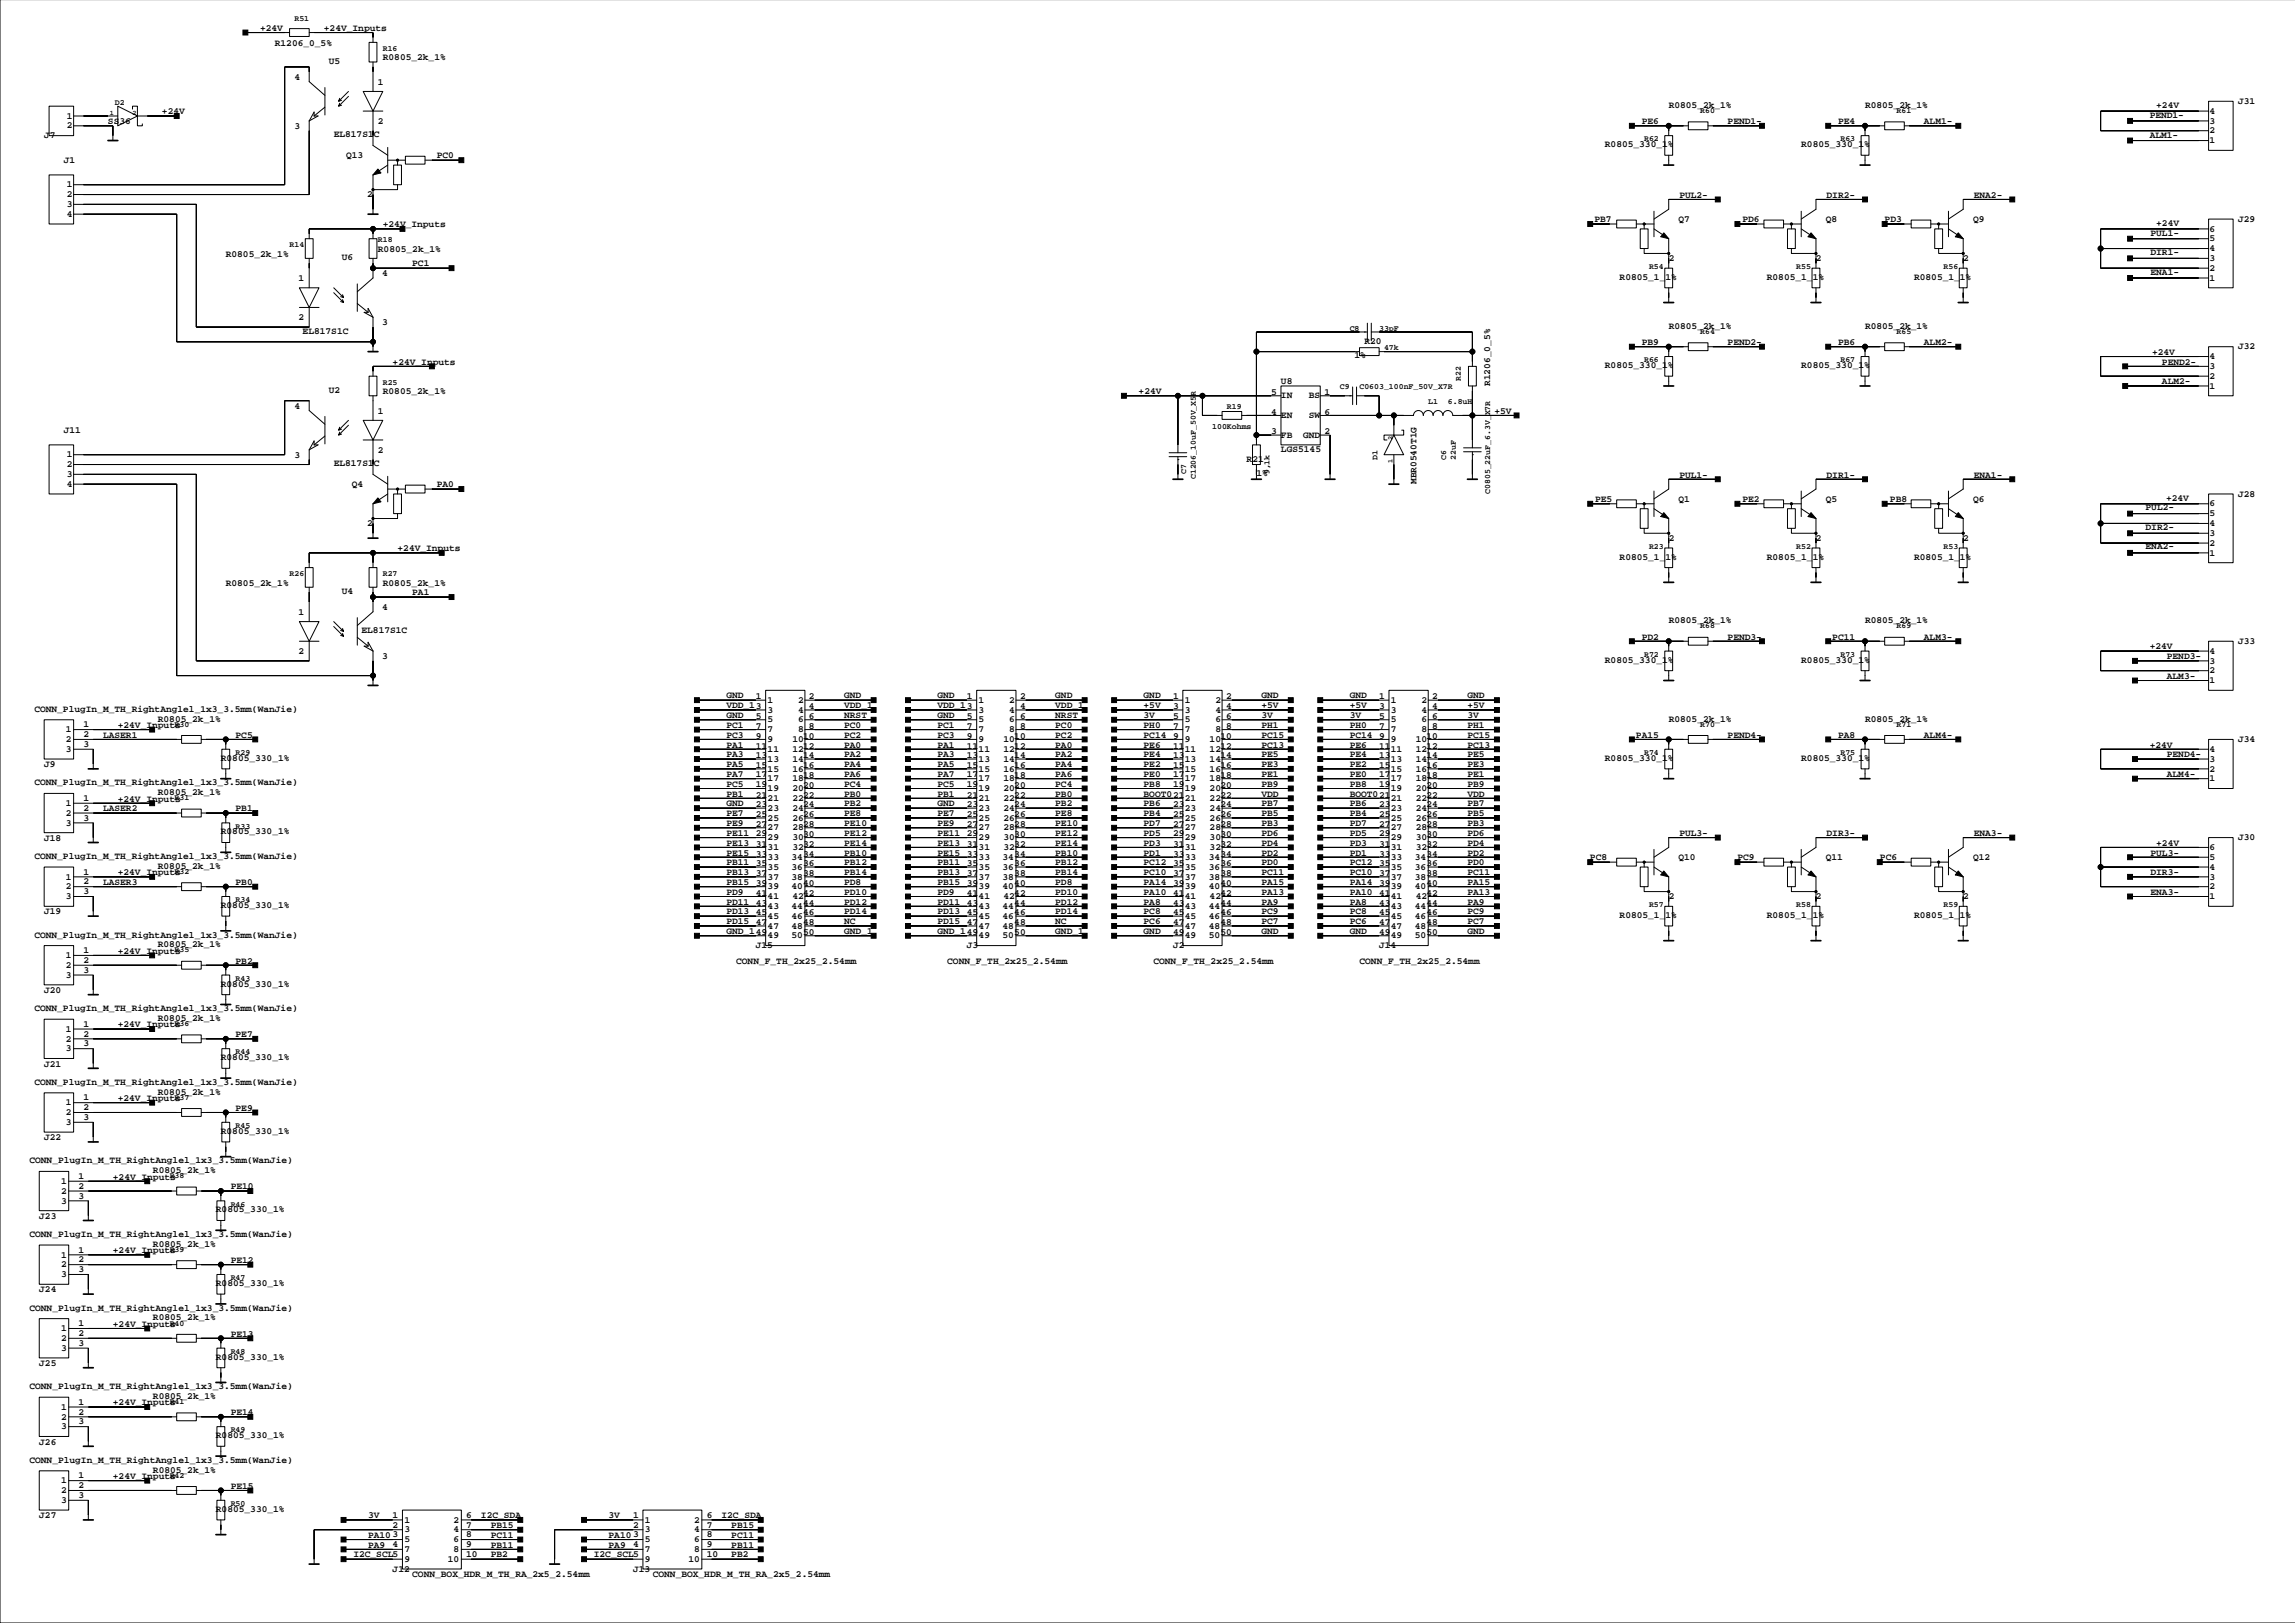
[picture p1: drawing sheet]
<svg xmlns="http://www.w3.org/2000/svg" width="594mm" height="420mm" viewBox="0 0 594 420" stroke-linecap="round" stroke-linejoin="round" font-family="sans-serif">
<defs><g id="words">
<g font-size="2.5">
<text x="67.3" y="8">+24V</text>
<text x="71.1" y="11.8">R1206_0_5%</text>
<text x="83.8" y="8">+24V_Inputs</text>
<text x="85.1" y="16.5">U5</text>
<text x="99" y="15.6">R0805_2k_1%</text>
<text x="76.2" y="20.7">4</text>
<text x="97.8" y="21.9">1</text>
<text x="41.9" y="29.6">+24V</text>
<text x="431.7" y="27.9">R0805_2k_1%</text>
<text x="482.5" y="27.9">R0805_2k_1%</text>
<text x="557.8" y="27.9">+24V</text>
<text x="571.6" y="29.4">4</text>
<text x="579" y="26.9">J31</text>
<text x="11.4" y="35.8">J7</text>
<text x="17.3" y="30.7">1</text>
<text x="17.3" y="33.2">2</text>
<text x="27.9" y="32.1">SS36</text>
<text x="76.2" y="33.4">3</text>
<text x="86.3" y="35.5">EL817S1C</text>
<text x="97.8" y="32.1">2</text>
<text x="424.7" y="32.1">PE6</text>
<text x="446.9" y="32.1">PEND1-</text>
<text x="475.5" y="32.1">PE4</text>
<text x="497.7" y="32.1">ALM1-</text>
<text x="556.1" y="30.5">PEND1-</text>
<text x="556.1" y="35.6">ALM1-</text>
<text x="571.6" y="34.5">2</text>
<text x="571.6" y="32">3</text>
<text x="89.5" y="41">Q13</text>
<text x="113" y="41">PC0</text>
<text x="415.2" y="38.1">R0805_330_1%</text>
<text x="466" y="38.1">R0805_330_1%</text>
<text x="571.6" y="37">1</text>
<text x="16.5" y="42.3">J1</text>
<text x="17.3" y="48.5">1</text>
<text x="17.3" y="51">2</text>
<text x="17.3" y="53.6">3</text>
<text x="95" y="51">2</text>
<text x="434.5" y="51.1">PUL2-</text>
<text x="472.5" y="51.1">DIR2-</text>
<text x="510.6" y="51.1">ENA2-</text>
<text x="17.3" y="56.1">4</text>
<text x="99" y="58.8">+24V_Inputs</text>
<text x="412.5" y="57.5">PB7</text>
<text x="434.2" y="57.5">Q7</text>
<text x="450.8" y="57.5">PD6</text>
<text x="472.3" y="57.5">Q8</text>
<text x="487.6" y="57.5">PD3</text>
<text x="510.4" y="57.5">Q9</text>
<text x="557.8" y="58.4">+24V</text>
<text x="571.6" y="59.9">6</text>
<text x="579" y="57.4">J29</text>
<text x="97.8" y="65.1">R0805_2k_1%</text>
<text x="556.3" y="61">PUL1-</text>
<text x="571.6" y="65">4</text>
<text x="571.6" y="62.4">5</text>
<text x="58.4" y="66.4">R0805_2k_1%</text>
<text x="88.5" y="67.3">U6</text>
<text x="98.8" y="71.5">4</text>
<text x="106.7" y="68.9">PC1</text>
<text x="431.7" y="67.5">2</text>
<text x="469.8" y="67.5">2</text>
<text x="507.9" y="67.5">2</text>
<text x="556.3" y="66">DIR1-</text>
<text x="556.3" y="71.1">ENA1-</text>
<text x="571.6" y="70.1">2</text>
<text x="571.6" y="67.5">3</text>
<text x="77.2" y="72.7">1</text>
<text x="419" y="72.4">R0805_1_1%</text>
<text x="457.1" y="72.4">R0805_1_1%</text>
<text x="495.2" y="72.4">R0805_1_1%</text>
<text x="571.6" y="72.6">1</text>
<text x="77.2" y="82.9">2</text>
<text x="78.3" y="86.3">EL817S1C</text>
<text x="98.8" y="84.2">3</text>
<text x="353" y="89.1">R20</text>
<text x="424.7" y="89.2">PB9</text>
<text x="431.7" y="85.1">R0805_2k_1%</text>
<text x="446.9" y="89.2">PEND2-</text>
<text x="475.5" y="89.2">PB6</text>
<text x="482.5" y="85.1">R0805_2k_1%</text>
<text x="497.7" y="89.2">ALM2-</text>
<text x="101.6" y="94.3">+24V_Inputs</text>
<text x="350.4" y="92.7">1%</text>
<text x="415.2" y="95.2">R0805_330_1%</text>
<text x="466" y="95.2">R0805_330_1%</text>
<text x="556.8" y="91.8">+24V</text>
<text x="559.3" y="94.3">PEND2-</text>
<text x="571.6" y="95.5">3</text>
<text x="571.6" y="92.9">4</text>
<text x="579" y="90.4">J32</text>
<text x="85.1" y="101.6">U2</text>
<text x="99" y="101.9">R0805_2k_1%</text>
<text x="294.6" y="101.9">+24V</text>
<text x="331.4" y="99.4">U8</text>
<text x="385.5" y="99.8" transform="rotate(-90 385.5 99.8)">R1206_0_5%</text>
<text x="559.3" y="99.4">ALM2-</text>
<text x="571.6" y="100.5">1</text>
<text x="571.6" y="98">2</text>
<text x="76.2" y="105.7">4</text>
<text x="97.8" y="107">1</text>
<text x="328.9" y="107.3">4</text>
<text x="328.9" y="102.2">5</text>
<text x="331.4" y="103.1">IN</text>
<text x="338.6" y="103.1">BS</text>
<text x="342.6" y="102.2">1</text>
<text x="342.6" y="107.3">6</text>
<text x="386.6" y="107">+5V</text>
<text x="16.5" y="112.1">J11</text>
<text x="328.9" y="112.3">3</text>
<text x="331.4" y="108.2">EN</text>
<text x="331.4" y="113.2">FB</text>
<text x="337.1" y="113.2">GND</text>
<text x="338.6" y="108.2">SW</text>
<text x="342.6" y="112.3">2</text>
<text x="17.3" y="118.3">1</text>
<text x="76.2" y="118.4">3</text>
<text x="97.8" y="117.2">2</text>
<text x="322.5" y="119.6">R21</text>
<text x="331.4" y="116.8">LGS5145</text>
<text x="17.3" y="120.8">2</text>
<text x="17.3" y="123.4">3</text>
<text x="17.3" y="125.9">4</text>
<text x="86.3" y="120.6">EL817S1C</text>
<text x="325" y="123.1">1%</text>
<text x="366.4" y="125.2" transform="rotate(-90 366.4 125.2)">MBR0540T1G</text>
<text x="434.5" y="123.5">PUL1-</text>
<text x="472.5" y="123.5">DIR1-</text>
<text x="510.6" y="123.5">ENA1-</text>
<text x="91" y="126.1">Q4</text>
<text x="113" y="126.1">PA0</text>
<text x="412.7" y="129.9">PE5</text>
<text x="434.2" y="129.9">Q1</text>
<text x="450.8" y="129.9">PE2</text>
<text x="472.3" y="129.9">Q5</text>
<text x="488.9" y="129.9">PB8</text>
<text x="510.4" y="129.9">Q6</text>
<text x="555.1" y="132">PUL2-</text>
<text x="560.4" y="129.5">+24V</text>
<text x="571.6" y="131">6</text>
<text x="579" y="128.5">J28</text>
<text x="95" y="136.1">2</text>
<text x="555.1" y="137">DIR2-</text>
<text x="571.6" y="136.1">4</text>
<text x="571.6" y="133.5">5</text>
<text x="102.8" y="142.6">+24V_Inputs</text>
<text x="431.7" y="139.9">2</text>
<text x="469.8" y="139.9">2</text>
<text x="507.9" y="139.9">2</text>
<text x="555.1" y="142.1">ENA2-</text>
<text x="571.6" y="143.7">1</text>
<text x="571.6" y="141.2">2</text>
<text x="571.6" y="138.6">3</text>
<text x="419" y="144.7">R0805_1_1%</text>
<text x="457.1" y="144.7">R0805_1_1%</text>
<text x="495.2" y="144.7">R0805_1_1%</text>
<text x="58.4" y="151.5">R0805_2k_1%</text>
<text x="88.5" y="153.6">U4</text>
<text x="99" y="151.5">R0805_2k_1%</text>
<text x="106.7" y="154">PA1</text>
<text x="77.2" y="159.1">1</text>
<text x="98.8" y="157.8">4</text>
<text x="431.7" y="161.2">R0805_2k_1%</text>
<text x="482.5" y="161.2">R0805_2k_1%</text>
<text x="93.5" y="163.8">EL817S1C</text>
<text x="424.7" y="165.4">PD2</text>
<text x="446.9" y="165.4">PEND3-</text>
<text x="474" y="165.4">PC11</text>
<text x="497.7" y="165.4">ALM3-</text>
<text x="556.1" y="168">+24V</text>
<text x="579" y="166.6">J33</text>
<text x="77.2" y="169.2">2</text>
<text x="98.8" y="170.5">3</text>
<text x="415.2" y="171.4">R0805_330_1%</text>
<text x="466" y="171.4">R0805_330_1%</text>
<text x="560.6" y="170.5">PEND3-</text>
<text x="571.6" y="171.6">3</text>
<text x="571.6" y="169.1">4</text>
<text x="560.6" y="175.6">ALM3-</text>
<text x="571.6" y="176.7">1</text>
<text x="571.6" y="174.2">2</text>
<text x="8.9" y="184.1">CONN_PlugIn_M_TH_RightAnglel_1x3_3.5mm(WanJie)</text>
<text x="187.9" y="183.2">VDD_13</text>
<text x="187.9" y="185.7">GND</text>
<text x="187.9" y="180.7">GND</text>
<text x="195.5" y="180.9">1</text>
<text x="195.5" y="186">5</text>
<text x="198.6" y="181.8">1</text>
<text x="198.6" y="184.3">3</text>
<text x="206.5" y="184.3">4</text>
<text x="206.5" y="181.8">2</text>
<text x="209.3" y="183.5">4</text>
<text x="209.3" y="180.9">2</text>
<text x="209.3" y="186">6</text>
<text x="218.4" y="183.2">VDD_1</text>
<text x="218.4" y="185.7">NRST</text>
<text x="218.4" y="180.7">GND</text>
<text x="242.5" y="183.2">VDD_13</text>
<text x="242.5" y="180.7">GND</text>
<text x="242.5" y="185.7">GND</text>
<text x="250.1" y="186">5</text>
<text x="250.1" y="180.9">1</text>
<text x="253.2" y="181.8">1</text>
<text x="253.2" y="184.3">3</text>
<text x="261.1" y="184.3">4</text>
<text x="261.1" y="181.8">2</text>
<text x="263.9" y="186">6</text>
<text x="263.9" y="183.5">4</text>
<text x="263.9" y="180.9">2</text>
<text x="273" y="183.2">VDD_1</text>
<text x="273" y="185.7">NRST</text>
<text x="273" y="180.7">GND</text>
<text x="295.8" y="183.2">+5V</text>
<text x="295.8" y="185.7">3V</text>
<text x="295.8" y="180.7">GND</text>
<text x="303.5" y="180.9">1</text>
<text x="303.5" y="183.5">3</text>
<text x="303.5" y="186">5</text>
<text x="306.5" y="181.8">1</text>
<text x="306.5" y="184.3">3</text>
<text x="314.4" y="184.3">4</text>
<text x="314.4" y="181.8">2</text>
<text x="317.2" y="180.9">2</text>
<text x="317.2" y="183.5">4</text>
<text x="317.2" y="186">6</text>
<text x="326.3" y="183.2">+5V</text>
<text x="326.3" y="185.7">3V</text>
<text x="326.3" y="180.7">GND</text>
<text x="349.2" y="183.2">+5V</text>
<text x="349.2" y="185.7">3V</text>
<text x="349.2" y="180.7">GND</text>
<text x="356.8" y="186">5</text>
<text x="356.8" y="183.5">3</text>
<text x="356.8" y="180.9">1</text>
<text x="359.8" y="181.8">1</text>
<text x="359.8" y="184.3">3</text>
<text x="367.8" y="184.3">4</text>
<text x="367.8" y="181.8">2</text>
<text x="370.5" y="186">6</text>
<text x="370.5" y="183.5">4</text>
<text x="370.5" y="180.9">2</text>
<text x="379.6" y="183.2">+5V</text>
<text x="379.6" y="185.7">3V</text>
<text x="379.6" y="180.7">GND</text>
<text x="17.1" y="189.4">1</text>
<text x="17.1" y="192">2</text>
<text x="21.6" y="190.7">2</text>
<text x="21.6" y="188.1">1</text>
<text x="26.7" y="190.8">LASER1</text>
<text x="30.5" y="188.3">+24V_Inputs</text>
<text x="40.8" y="186.6">R0805_2k_1%</text>
<text x="60.9" y="190.8">PC5</text>
<text x="187.9" y="190.8">PC3</text>
<text x="187.9" y="188.3">PC1</text>
<text x="195.5" y="188.5">7</text>
<text x="195.5" y="191.1">9</text>
<text x="198.6" y="186.9">5</text>
<text x="198.6" y="189.4">7</text>
<text x="198.6" y="192">9</text>
<text x="205" y="192">10</text>
<text x="206.5" y="189.4">8</text>
<text x="206.5" y="186.9">6</text>
<text x="207.8" y="191.1">10</text>
<text x="209.3" y="188.5">8</text>
<text x="218.4" y="190.8">PC2</text>
<text x="218.4" y="188.3">PC0</text>
<text x="242.5" y="188.3">PC1</text>
<text x="242.5" y="190.8">PC3</text>
<text x="250.1" y="191.1">9</text>
<text x="250.1" y="188.5">7</text>
<text x="253.2" y="186.9">5</text>
<text x="253.2" y="189.4">7</text>
<text x="253.2" y="192">9</text>
<text x="259.6" y="192">10</text>
<text x="261.1" y="189.4">8</text>
<text x="261.1" y="186.9">6</text>
<text x="262.4" y="191.1">10</text>
<text x="263.9" y="188.5">8</text>
<text x="273" y="188.3">PC0</text>
<text x="273" y="190.8">PC2</text>
<text x="295.8" y="188.3">PH0</text>
<text x="295.8" y="190.8">PC14</text>
<text x="303.5" y="188.5">7</text>
<text x="303.5" y="191.1">9</text>
<text x="306.5" y="186.9">5</text>
<text x="306.5" y="189.4">7</text>
<text x="306.5" y="192">9</text>
<text x="312.9" y="192">10</text>
<text x="314.4" y="189.4">8</text>
<text x="314.4" y="186.9">6</text>
<text x="315.7" y="191.1">10</text>
<text x="317.2" y="188.5">8</text>
<text x="326.3" y="188.3">PH1</text>
<text x="326.3" y="190.8">PC15</text>
<text x="349.2" y="190.8">PC14</text>
<text x="349.2" y="188.3">PH0</text>
<text x="356.8" y="188.5">7</text>
<text x="356.8" y="191.1">9</text>
<text x="359.8" y="186.9">5</text>
<text x="359.8" y="189.4">7</text>
<text x="359.8" y="192">9</text>
<text x="366.3" y="192">10</text>
<text x="367.8" y="189.4">8</text>
<text x="367.8" y="186.9">6</text>
<text x="369.1" y="191.1">10</text>
<text x="370.5" y="188.5">8</text>
<text x="379.6" y="190.8">PC15</text>
<text x="379.6" y="188.3">PH1</text>
<text x="423.2" y="190.8">PA15</text>
<text x="431.7" y="186.6">R0805_2k_1%</text>
<text x="446.9" y="190.8">PEND4-</text>
<text x="475.5" y="190.8">PA8</text>
<text x="482.5" y="186.6">R0805_2k_1%</text>
<text x="497.7" y="190.8">ALM4-</text>
<text x="579" y="192">J34</text>
<text x="17.1" y="194.5">3</text>
<text x="21.6" y="193.2">3</text>
<text x="57.1" y="196.8">R0805_330_1%</text>
<text x="187.9" y="193.4">PA1</text>
<text x="187.9" y="195.9">PA3</text>
<text x="195.5" y="196.2">13</text>
<text x="195.5" y="193.6">11</text>
<text x="198.6" y="194.5">11</text>
<text x="198.6" y="197">13</text>
<text x="205" y="197">14</text>
<text x="205" y="194.5">12</text>
<text x="207.8" y="193.6">12</text>
<text x="207.8" y="196.2">14</text>
<text x="218.4" y="193.4">PA0</text>
<text x="218.4" y="195.9">PA2</text>
<text x="242.5" y="193.4">PA1</text>
<text x="242.5" y="195.9">PA3</text>
<text x="250.1" y="196.2">13</text>
<text x="250.1" y="193.6">11</text>
<text x="253.2" y="194.5">11</text>
<text x="253.2" y="197">13</text>
<text x="259.6" y="197">14</text>
<text x="259.6" y="194.5">12</text>
<text x="262.4" y="193.6">12</text>
<text x="262.4" y="196.2">14</text>
<text x="273" y="193.4">PA0</text>
<text x="273" y="195.9">PA2</text>
<text x="295.8" y="193.4">PE6</text>
<text x="295.8" y="195.9">PE4</text>
<text x="303.5" y="196.2">13</text>
<text x="303.5" y="193.6">11</text>
<text x="306.5" y="194.5">11</text>
<text x="306.5" y="197">13</text>
<text x="312.9" y="197">14</text>
<text x="312.9" y="194.5">12</text>
<text x="315.7" y="196.2">14</text>
<text x="315.7" y="193.6">12</text>
<text x="326.3" y="193.4">PC13</text>
<text x="326.3" y="195.9">PE5</text>
<text x="349.2" y="193.4">PE6</text>
<text x="349.2" y="195.9">PE4</text>
<text x="356.8" y="193.6">11</text>
<text x="356.8" y="196.2">13</text>
<text x="359.8" y="194.5">11</text>
<text x="359.8" y="197">13</text>
<text x="366.3" y="197">14</text>
<text x="366.3" y="194.5">12</text>
<text x="369.1" y="193.6">12</text>
<text x="369.1" y="196.2">14</text>
<text x="379.6" y="193.4">PC13</text>
<text x="379.6" y="195.9">PE5</text>
<text x="415.2" y="196.8">R0805_330_1%</text>
<text x="466" y="196.8">R0805_330_1%</text>
<text x="556.1" y="193.4">+24V</text>
<text x="560.6" y="195.9">PEND4-</text>
<text x="571.6" y="197">3</text>
<text x="571.6" y="194.5">4</text>
<text x="8.9" y="203.1">CONN_PlugIn_M_TH_RightAnglel_1x3_3.5mm(WanJie)</text>
<text x="11.4" y="198.4">J9</text>
<text x="187.9" y="198.4">PA5</text>
<text x="187.9" y="203.5">PC5</text>
<text x="187.9" y="201">PA7</text>
<text x="195.5" y="201">17</text>
<text x="195.5" y="198.7">15</text>
<text x="195.5" y="203.5">19</text>
<text x="198.6" y="199.6">15</text>
<text x="198.6" y="202.1">17</text>
<text x="205" y="202.1">18</text>
<text x="205" y="199.6">16</text>
<text x="207.8" y="203.8">20</text>
<text x="207.8" y="201.2">18</text>
<text x="207.8" y="198.7">16</text>
<text x="218.4" y="203.5">PC4</text>
<text x="218.4" y="198.4">PA4</text>
<text x="218.4" y="201">PA6</text>
<text x="242.5" y="198.4">PA5</text>
<text x="242.5" y="201">PA7</text>
<text x="242.5" y="203.5">PC5</text>
<text x="250.1" y="203.5">19</text>
<text x="250.1" y="198.7">15</text>
<text x="250.1" y="201">17</text>
<text x="253.2" y="199.6">15</text>
<text x="253.2" y="202.1">17</text>
<text x="259.6" y="202.1">18</text>
<text x="259.6" y="199.6">16</text>
<text x="262.4" y="198.7">16</text>
<text x="262.4" y="201.2">18</text>
<text x="262.4" y="203.8">20</text>
<text x="273" y="198.4">PA4</text>
<text x="273" y="201">PA6</text>
<text x="273" y="203.5">PC4</text>
<text x="295.8" y="198.4">PE2</text>
<text x="295.8" y="201">PE0</text>
<text x="295.8" y="203.5">PB8</text>
<text x="303.5" y="201">17</text>
<text x="303.5" y="203.5">19</text>
<text x="303.5" y="198.7">15</text>
<text x="306.5" y="199.6">15</text>
<text x="306.5" y="202.1">17</text>
<text x="312.9" y="202.1">18</text>
<text x="312.9" y="199.6">16</text>
<text x="315.7" y="203.8">20</text>
<text x="315.7" y="201.2">18</text>
<text x="315.7" y="198.7">16</text>
<text x="326.3" y="198.4">PE3</text>
<text x="326.3" y="201">PE1</text>
<text x="326.3" y="203.5">PB9</text>
<text x="349.2" y="198.4">PE2</text>
<text x="349.2" y="203.5">PB8</text>
<text x="349.2" y="201">PE0</text>
<text x="356.8" y="201">17</text>
<text x="356.8" y="198.7">15</text>
<text x="356.8" y="203.5">19</text>
<text x="359.8" y="199.6">15</text>
<text x="359.8" y="202.1">17</text>
<text x="366.3" y="202.1">18</text>
<text x="366.3" y="199.6">16</text>
<text x="369.1" y="198.7">16</text>
<text x="369.1" y="201.2">18</text>
<text x="369.1" y="203.8">20</text>
<text x="379.6" y="198.4">PE3</text>
<text x="379.6" y="203.5">PB9</text>
<text x="379.6" y="201">PE1</text>
<text x="560.6" y="201">ALM4-</text>
<text x="571.6" y="202.1">1</text>
<text x="571.6" y="199.6">2</text>
<text x="17.1" y="208.5">1</text>
<text x="21.6" y="207.2">1</text>
<text x="21.6" y="209.7">2</text>
<text x="26.7" y="209.9">LASER2</text>
<text x="30.5" y="207.3">+24V_Inputs</text>
<text x="40.8" y="205.7">R0805_2k_1%</text>
<text x="60.9" y="209.9">PB1</text>
<text x="187.9" y="206.1">PB1</text>
<text x="187.9" y="208.6">GND</text>
<text x="195.5" y="208.8">23</text>
<text x="195.5" y="206.3">21</text>
<text x="198.6" y="207.2">21</text>
<text x="198.6" y="209.7">23</text>
<text x="198.6" y="204.6">19</text>
<text x="205" y="209.7">24</text>
<text x="205" y="207.2">22</text>
<text x="205" y="204.6">20</text>
<text x="207.8" y="208.8">24</text>
<text x="207.8" y="206.3">22</text>
<text x="218.4" y="206.1">PB0</text>
<text x="218.4" y="208.6">PB2</text>
<text x="242.5" y="206.1">PB1</text>
<text x="242.5" y="208.6">GND</text>
<text x="250.1" y="206.3">21</text>
<text x="250.1" y="208.8">23</text>
<text x="253.2" y="207.2">21</text>
<text x="253.2" y="209.7">23</text>
<text x="253.2" y="204.6">19</text>
<text x="259.6" y="209.7">24</text>
<text x="259.6" y="207.2">22</text>
<text x="259.6" y="204.6">20</text>
<text x="262.4" y="208.8">24</text>
<text x="262.4" y="206.3">22</text>
<text x="273" y="206.1">PB0</text>
<text x="273" y="208.6">PB2</text>
<text x="295.8" y="206.1">BOOT021</text>
<text x="295.8" y="208.6">PB6</text>
<text x="303.5" y="208.8">23</text>
<text x="306.5" y="207.2">21</text>
<text x="306.5" y="209.7">23</text>
<text x="306.5" y="204.6">19</text>
<text x="312.9" y="209.7">24</text>
<text x="312.9" y="207.2">22</text>
<text x="312.9" y="204.6">20</text>
<text x="315.7" y="206.3">22</text>
<text x="315.7" y="208.8">24</text>
<text x="326.3" y="206.1">VDD</text>
<text x="326.3" y="208.6">PB7</text>
<text x="349.2" y="206.1">BOOT021</text>
<text x="349.2" y="208.6">PB6</text>
<text x="356.8" y="208.8">23</text>
<text x="359.8" y="207.2">21</text>
<text x="359.8" y="209.7">23</text>
<text x="359.8" y="204.6">19</text>
<text x="366.3" y="209.7">24</text>
<text x="366.3" y="207.2">22</text>
<text x="366.3" y="204.6">20</text>
<text x="369.1" y="208.8">24</text>
<text x="369.1" y="206.3">22</text>
<text x="379.6" y="206.1">VDD</text>
<text x="379.6" y="208.6">PB7</text>
<text x="17.1" y="211">2</text>
<text x="17.1" y="213.5">3</text>
<text x="21.6" y="212.3">3</text>
<text x="57.1" y="215.8">R0805_330_1%</text>
<text x="187.9" y="211.1">PE7</text>
<text x="187.9" y="213.7">PE9</text>
<text x="195.5" y="211.4">25</text>
<text x="195.5" y="213.9">27</text>
<text x="198.6" y="212.3">25</text>
<text x="198.6" y="214.8">27</text>
<text x="205" y="214.8">28</text>
<text x="205" y="212.3">26</text>
<text x="207.8" y="213.9">28</text>
<text x="207.8" y="211.4">26</text>
<text x="218.4" y="211.1">PE8</text>
<text x="218.4" y="213.7">PE10</text>
<text x="242.5" y="211.1">PE7</text>
<text x="242.5" y="213.7">PE9</text>
<text x="250.1" y="211.4">25</text>
<text x="250.1" y="213.9">27</text>
<text x="253.2" y="212.3">25</text>
<text x="253.2" y="214.8">27</text>
<text x="259.6" y="214.8">28</text>
<text x="259.6" y="212.3">26</text>
<text x="262.4" y="211.4">26</text>
<text x="262.4" y="213.9">28</text>
<text x="273" y="211.1">PE8</text>
<text x="273" y="213.7">PE10</text>
<text x="295.8" y="211.1">PB4</text>
<text x="295.8" y="213.7">PD7</text>
<text x="303.5" y="213.9">27</text>
<text x="303.5" y="211.4">25</text>
<text x="306.5" y="212.3">25</text>
<text x="306.5" y="214.8">27</text>
<text x="312.9" y="214.8">28</text>
<text x="312.9" y="212.3">26</text>
<text x="315.7" y="213.9">28</text>
<text x="315.7" y="211.4">26</text>
<text x="326.3" y="211.1">PB5</text>
<text x="326.3" y="213.7">PB3</text>
<text x="349.2" y="211.1">PB4</text>
<text x="349.2" y="213.7">PD7</text>
<text x="356.8" y="211.4">25</text>
<text x="356.8" y="213.9">27</text>
<text x="359.8" y="212.3">25</text>
<text x="359.8" y="214.8">27</text>
<text x="366.3" y="214.8">28</text>
<text x="366.3" y="212.3">26</text>
<text x="369.1" y="213.9">28</text>
<text x="369.1" y="211.4">26</text>
<text x="379.6" y="211.1">PB5</text>
<text x="379.6" y="213.7">PB3</text>
<text x="11.4" y="217.5">J18</text>
<text x="187.9" y="216.2">PE11</text>
<text x="187.9" y="218.8">PE13</text>
<text x="187.9" y="221.3">PE15</text>
<text x="195.5" y="219">31</text>
<text x="195.5" y="221.5">33</text>
<text x="195.5" y="216.2">29</text>
<text x="198.6" y="217.3">29</text>
<text x="198.6" y="219.9">31</text>
<text x="205" y="219.9">32</text>
<text x="205" y="217.3">30</text>
<text x="207.8" y="216.5">30</text>
<text x="207.8" y="221.5">34</text>
<text x="207.8" y="219">32</text>
<text x="218.4" y="216.2">PE12</text>
<text x="218.4" y="218.8">PE14</text>
<text x="218.4" y="221.3">PB10</text>
<text x="242.5" y="216.2">PE11</text>
<text x="242.5" y="218.8">PE13</text>
<text x="242.5" y="221.3">PE15</text>
<text x="250.1" y="216.2">29</text>
<text x="250.1" y="219">31</text>
<text x="250.1" y="221.5">33</text>
<text x="253.2" y="217.3">29</text>
<text x="253.2" y="219.9">31</text>
<text x="259.6" y="219.9">32</text>
<text x="259.6" y="217.3">30</text>
<text x="262.4" y="219">32</text>
<text x="262.4" y="221.5">34</text>
<text x="262.4" y="216.5">30</text>
<text x="273" y="216.2">PE12</text>
<text x="273" y="218.8">PE14</text>
<text x="273" y="221.3">PB10</text>
<text x="295.8" y="216.2">PD5</text>
<text x="295.8" y="218.8">PD3</text>
<text x="295.8" y="221.3">PD1</text>
<text x="303.5" y="219">31</text>
<text x="303.5" y="221.5">33</text>
<text x="303.5" y="216.2">29</text>
<text x="306.5" y="217.3">29</text>
<text x="306.5" y="219.9">31</text>
<text x="312.9" y="219.9">32</text>
<text x="312.9" y="217.3">30</text>
<text x="315.7" y="216.5">30</text>
<text x="315.7" y="219">32</text>
<text x="315.7" y="221.5">34</text>
<text x="326.3" y="216.2">PD6</text>
<text x="326.3" y="218.8">PD4</text>
<text x="326.3" y="221.3">PD2</text>
<text x="349.2" y="216.2">PD5</text>
<text x="349.2" y="218.8">PD3</text>
<text x="349.2" y="221.3">PD1</text>
<text x="356.8" y="216.2">29</text>
<text x="356.8" y="219">31</text>
<text x="356.8" y="221.5">33</text>
<text x="359.8" y="217.3">29</text>
<text x="359.8" y="219.9">31</text>
<text x="366.3" y="219.9">32</text>
<text x="366.3" y="217.3">30</text>
<text x="369.1" y="216.5">30</text>
<text x="369.1" y="219">32</text>
<text x="369.1" y="221.5">34</text>
<text x="379.6" y="216.2">PD6</text>
<text x="379.6" y="218.8">PD4</text>
<text x="379.6" y="221.3">PD2</text>
<text x="434.5" y="216.2">PUL3-</text>
<text x="472.5" y="216.2">DIR3-</text>
<text x="510.6" y="216.2">ENA3-</text>
<text x="556.3" y="221.3">PUL3-</text>
<text x="557.8" y="218.8">+24V</text>
<text x="571.6" y="219.9">6</text>
<text x="579" y="217.3">J30</text>
<text x="8.9" y="222.2">CONN_PlugIn_M_TH_RightAnglel_1x3_3.5mm(WanJie)</text>
<text x="17.1" y="227.5">1</text>
<text x="21.6" y="226.2">1</text>
<text x="30.5" y="226.4">+24V_Inputs</text>
<text x="40.8" y="224.7">R0805_2k_1%</text>
<text x="187.9" y="223.8">PB11</text>
<text x="187.9" y="226.4">PB13</text>
<text x="195.5" y="226.6">37</text>
<text x="195.5" y="224.1">35</text>
<text x="198.6" y="222.4">33</text>
<text x="198.6" y="225">35</text>
<text x="198.6" y="227.5">37</text>
<text x="204.8" y="227.5">38</text>
<text x="204.8" y="225">36</text>
<text x="204.8" y="222.4">34</text>
<text x="207.8" y="226.6">38</text>
<text x="207.8" y="224.1">36</text>
<text x="218.4" y="223.8">PB12</text>
<text x="218.4" y="226.4">PB14</text>
<text x="242.5" y="223.8">PB11</text>
<text x="242.5" y="226.4">PB13</text>
<text x="250.1" y="226.6">37</text>
<text x="250.1" y="224.1">35</text>
<text x="253.2" y="222.4">33</text>
<text x="253.2" y="225">35</text>
<text x="253.2" y="227.5">37</text>
<text x="259.4" y="227.5">38</text>
<text x="259.4" y="225">36</text>
<text x="259.4" y="222.4">34</text>
<text x="262.4" y="224.1">36</text>
<text x="262.4" y="226.6">38</text>
<text x="273" y="223.8">PB12</text>
<text x="273" y="226.4">PB14</text>
<text x="295.8" y="223.8">PC12</text>
<text x="295.8" y="226.4">PC10</text>
<text x="303.5" y="226.6">37</text>
<text x="303.5" y="224.1">35</text>
<text x="306.5" y="222.4">33</text>
<text x="306.5" y="225">35</text>
<text x="306.5" y="227.5">37</text>
<text x="312.7" y="227.5">38</text>
<text x="312.7" y="225">36</text>
<text x="312.7" y="222.4">34</text>
<text x="315.7" y="226.6">38</text>
<text x="315.7" y="224.1">36</text>
<text x="326.3" y="223.8">PD0</text>
<text x="326.3" y="226.4">PC11</text>
<text x="349.2" y="223.8">PC12</text>
<text x="349.2" y="226.4">PC10</text>
<text x="356.8" y="226.6">37</text>
<text x="356.8" y="224.1">35</text>
<text x="359.8" y="222.4">33</text>
<text x="359.8" y="225">35</text>
<text x="359.8" y="227.5">37</text>
<text x="366" y="227.5">38</text>
<text x="366" y="225">36</text>
<text x="366" y="222.4">34</text>
<text x="369.1" y="226.6">38</text>
<text x="369.1" y="224.1">36</text>
<text x="379.6" y="223.8">PD0</text>
<text x="379.6" y="226.4">PC11</text>
<text x="411.3" y="222.6">PC8</text>
<text x="434.2" y="222.6">Q10</text>
<text x="449.5" y="222.6">PC9</text>
<text x="472.3" y="222.6">Q11</text>
<text x="486.4" y="222.6">PC6</text>
<text x="510.4" y="222.6">Q12</text>
<text x="556.3" y="226.4">DIR3-</text>
<text x="571.6" y="227.5">3</text>
<text x="571.6" y="225">4</text>
<text x="571.6" y="222.4">5</text>
<text x="17.1" y="230">2</text>
<text x="17.1" y="232.6">3</text>
<text x="21.6" y="231.3">3</text>
<text x="21.6" y="228.8">2</text>
<text x="26.7" y="228.9">LASER3</text>
<text x="60.9" y="228.9">PB0</text>
<text x="187.9" y="228.9">PB15</text>
<text x="187.9" y="231.4">PD9</text>
<text x="187.9" y="234">PD11</text>
<text x="195.5" y="229.2">39</text>
<text x="195.5" y="231.7">41</text>
<text x="198.6" y="230">39</text>
<text x="198.6" y="232.6">41</text>
<text x="204.8" y="230">40</text>
<text x="205" y="232.6">42</text>
<text x="207.8" y="229.2">40</text>
<text x="207.8" y="231.7">42</text>
<text x="218.4" y="228.9">PD8</text>
<text x="218.4" y="231.4">PD10</text>
<text x="218.4" y="234">PD12</text>
<text x="242.5" y="228.9">PB15</text>
<text x="242.5" y="231.4">PD9</text>
<text x="242.5" y="234">PD11</text>
<text x="250.1" y="231.7">41</text>
<text x="250.1" y="229.2">39</text>
<text x="253.2" y="230">39</text>
<text x="253.2" y="232.6">41</text>
<text x="259.4" y="230">40</text>
<text x="259.6" y="232.6">42</text>
<text x="262.4" y="231.7">42</text>
<text x="262.4" y="229.2">40</text>
<text x="273" y="228.9">PD8</text>
<text x="273" y="231.4">PD10</text>
<text x="273" y="234">PD12</text>
<text x="295.8" y="228.9">PA14</text>
<text x="295.8" y="231.4">PA10</text>
<text x="295.8" y="234">PA8</text>
<text x="303.5" y="231.7">41</text>
<text x="303.5" y="229.2">39</text>
<text x="306.5" y="230">39</text>
<text x="306.5" y="232.6">41</text>
<text x="312.7" y="230">40</text>
<text x="312.9" y="232.6">42</text>
<text x="315.7" y="229.2">40</text>
<text x="315.7" y="231.7">42</text>
<text x="326.3" y="228.9">PA15</text>
<text x="326.3" y="231.4">PA13</text>
<text x="326.3" y="234">PA9</text>
<text x="349.2" y="228.9">PA14</text>
<text x="349.2" y="231.4">PA10</text>
<text x="349.2" y="234">PA8</text>
<text x="356.8" y="231.7">41</text>
<text x="356.8" y="229.2">39</text>
<text x="359.8" y="230">39</text>
<text x="359.8" y="232.6">41</text>
<text x="366" y="230">40</text>
<text x="366.3" y="232.6">42</text>
<text x="369.1" y="229.2">40</text>
<text x="369.1" y="231.7">42</text>
<text x="379.6" y="228.9">PA15</text>
<text x="379.6" y="231.4">PA13</text>
<text x="379.6" y="234">PA9</text>
<text x="431.7" y="232.6">2</text>
<text x="469.8" y="232.6">2</text>
<text x="507.9" y="232.6">2</text>
<text x="556.3" y="231.4">ENA3-</text>
<text x="571.6" y="232.6">1</text>
<text x="571.6" y="230">2</text>
<text x="11.4" y="236.5">J19</text>
<text x="57.1" y="234.9">R0805_330_1%</text>
<text x="187.9" y="236.5">PD13</text>
<text x="187.9" y="239.1">PD15</text>
<text x="195.5" y="236.8">45</text>
<text x="195.5" y="234.2">43</text>
<text x="195.5" y="239.3">47</text>
<text x="198.6" y="235.1">43</text>
<text x="198.6" y="237.7">45</text>
<text x="204.8" y="237.7">46</text>
<text x="204.8" y="235.1">44</text>
<text x="207.8" y="234.2">44</text>
<text x="207.8" y="239.3">48</text>
<text x="207.8" y="236.8">46</text>
<text x="218.4" y="236.5">PD14</text>
<text x="218.4" y="239.1">NC</text>
<text x="242.5" y="236.5">PD13</text>
<text x="242.5" y="239.1">PD15</text>
<text x="250.1" y="239.3">47</text>
<text x="250.1" y="236.8">45</text>
<text x="250.1" y="234.2">43</text>
<text x="253.2" y="235.1">43</text>
<text x="253.2" y="237.7">45</text>
<text x="259.4" y="237.7">46</text>
<text x="259.4" y="235.1">44</text>
<text x="262.4" y="236.8">46</text>
<text x="262.4" y="234.2">44</text>
<text x="262.4" y="239.3">48</text>
<text x="273" y="239.1">NC</text>
<text x="273" y="236.5">PD14</text>
<text x="295.8" y="236.5">PC8</text>
<text x="295.8" y="239.1">PC6</text>
<text x="303.5" y="234.2">43</text>
<text x="303.5" y="239.3">47</text>
<text x="303.5" y="236.8">45</text>
<text x="306.5" y="235.1">43</text>
<text x="306.5" y="237.7">45</text>
<text x="312.7" y="237.7">46</text>
<text x="312.7" y="235.1">44</text>
<text x="315.7" y="234.2">44</text>
<text x="315.7" y="239.3">48</text>
<text x="315.7" y="236.8">46</text>
<text x="326.3" y="236.5">PC9</text>
<text x="326.3" y="239.1">PC7</text>
<text x="349.2" y="236.5">PC8</text>
<text x="349.2" y="239.1">PC6</text>
<text x="356.8" y="239.3">47</text>
<text x="356.8" y="234.2">43</text>
<text x="356.8" y="236.8">45</text>
<text x="359.8" y="235.1">43</text>
<text x="359.8" y="237.7">45</text>
<text x="366" y="237.7">46</text>
<text x="366" y="235.1">44</text>
<text x="369.1" y="239.3">48</text>
<text x="369.1" y="236.8">46</text>
<text x="369.1" y="234.2">44</text>
<text x="379.6" y="236.5">PC9</text>
<text x="379.6" y="239.1">PC7</text>
<text x="419" y="237.4">R0805_1_1%</text>
<text x="457.1" y="237.4">R0805_1_1%</text>
<text x="495.2" y="237.4">R0805_1_1%</text>
<text x="8.9" y="242.5">CONN_PlugIn_M_TH_RightAnglel_1x3_3.5mm(WanJie)</text>
<text x="40.8" y="245">R0805_2k_1%</text>
<text x="187.9" y="241.6">GND_149</text>
<text x="195.5" y="245.3">J15</text>
<text x="198.6" y="240.2">47</text>
<text x="198.6" y="242.7">49</text>
<text x="204.8" y="242.7">50</text>
<text x="204.8" y="240.2">48</text>
<text x="207.8" y="241.9">50</text>
<text x="218.4" y="241.6">GND_1</text>
<text x="242.5" y="241.6">GND_149</text>
<text x="250.1" y="245.3">J3</text>
<text x="253.2" y="240.2">47</text>
<text x="253.2" y="242.7">49</text>
<text x="259.4" y="242.7">50</text>
<text x="259.4" y="240.2">48</text>
<text x="262.4" y="241.9">50</text>
<text x="273" y="241.6">GND_1</text>
<text x="295.8" y="241.6">GND</text>
<text x="303.5" y="241.9">49</text>
<text x="303.5" y="245.3">J2</text>
<text x="306.5" y="240.2">47</text>
<text x="306.5" y="242.7">49</text>
<text x="312.7" y="242.7">50</text>
<text x="312.7" y="240.2">48</text>
<text x="315.7" y="241.9">50</text>
<text x="326.3" y="241.6">GND</text>
<text x="349.2" y="241.6">GND</text>
<text x="356.8" y="245.3">J14</text>
<text x="356.8" y="241.9">49</text>
<text x="359.8" y="240.2">47</text>
<text x="359.8" y="242.7">49</text>
<text x="366" y="242.7">50</text>
<text x="366" y="240.2">48</text>
<text x="369.1" y="241.9">50</text>
<text x="379.6" y="241.6">GND</text>
<text x="17.1" y="247.8">1</text>
<text x="17.1" y="250.4">2</text>
<text x="21.6" y="249.1">2</text>
<text x="21.6" y="246.5">1</text>
<text x="21.6" y="251.6">3</text>
<text x="30.5" y="246.7">+24V_Inputs</text>
<text x="60.9" y="249.2">PB2</text>
<text x="190.5" y="249.2">CONN_F_TH_2x25_2.54mm</text>
<text x="245.1" y="249.2">CONN_F_TH_2x25_2.54mm</text>
<text x="298.4" y="249.2">CONN_F_TH_2x25_2.54mm</text>
<text x="351.7" y="249.2">CONN_F_TH_2x25_2.54mm</text>
<text x="11.4" y="256.8">J20</text>
<text x="17.1" y="252.9">3</text>
<text x="57.1" y="255.2">R0805_330_1%</text>
<text x="8.9" y="261.6">CONN_PlugIn_M_TH_RightAnglel_1x3_3.5mm(WanJie)</text>
<text x="17.1" y="266.9">1</text>
<text x="17.1" y="269.4">2</text>
<text x="21.6" y="268.1">2</text>
<text x="21.6" y="265.6">1</text>
<text x="30.5" y="265.7">+24V_Inputs</text>
<text x="40.8" y="264.1">R0805_2k_1%</text>
<text x="60.9" y="268.3">PE7</text>
<text x="11.4" y="275.9">J21</text>
<text x="17.1" y="271.9">3</text>
<text x="21.6" y="270.7">3</text>
<text x="57.1" y="274.2">R0805_330_1%</text>
<text x="8.9" y="280.6">CONN_PlugIn_M_TH_RightAnglel_1x3_3.5mm(WanJie)</text>
<text x="17.1" y="285.9">1</text>
<text x="21.6" y="284.6">1</text>
<text x="21.6" y="287.2">2</text>
<text x="30.5" y="284.8">+24V_Inputs</text>
<text x="40.8" y="283.1">R0805_2k_1%</text>
<text x="60.9" y="287.3">PE9</text>
<text x="17.1" y="288.4">2</text>
<text x="17.1" y="291">3</text>
<text x="21.6" y="289.7">3</text>
<text x="57.1" y="293.3">R0805_330_1%</text>
<text x="11.4" y="294.9">J22</text>
<text x="7.6" y="300.9">CONN_PlugIn_M_TH_RightAnglel_1x3_3.5mm(WanJie)</text>
<text x="20.3" y="305">1</text>
<text x="29.2" y="305.1">+24V_Inputs</text>
<text x="39.6" y="303.5">R0805_2k_1%</text>
<text x="15.8" y="306.2">1</text>
<text x="15.8" y="308.8">2</text>
<text x="15.8" y="311.3">3</text>
<text x="20.3" y="310">3</text>
<text x="20.3" y="307.5">2</text>
<text x="59.7" y="307.6">PE10</text>
<text x="10.2" y="315.2">J23</text>
<text x="55.9" y="313.6">R0805_330_1%</text>
<text x="7.6" y="320">CONN_PlugIn_M_TH_RightAnglel_1x3_3.5mm(WanJie)</text>
<text x="39.6" y="322.5">R0805_2k_1%</text>
<text x="15.8" y="325.3">1</text>
<text x="15.8" y="327.8">2</text>
<text x="20.3" y="324">1</text>
<text x="20.3" y="326.5">2</text>
<text x="20.3" y="329.1">3</text>
<text x="29.2" y="324.1">+24V_Inputs</text>
<text x="59.7" y="326.7">PE12</text>
<text x="10.2" y="334.3">J24</text>
<text x="15.8" y="330.4">3</text>
<text x="55.9" y="332.7">R0805_330_1%</text>
<text x="7.6" y="339">CONN_PlugIn_M_TH_RightAnglel_1x3_3.5mm(WanJie)</text>
<text x="39.6" y="341.5">R0805_2k_1%</text>
<text x="15.8" y="344.3">1</text>
<text x="15.8" y="346.9">2</text>
<text x="20.3" y="345.6">2</text>
<text x="20.3" y="343">1</text>
<text x="29.2" y="343.2">+24V_Inputs</text>
<text x="59.7" y="345.7">PE13</text>
<text x="10.2" y="353.3">J25</text>
<text x="15.8" y="349.4">3</text>
<text x="20.3" y="348.1">3</text>
<text x="55.9" y="351.7">R0805_330_1%</text>
<text x="7.6" y="359.3">CONN_PlugIn_M_TH_RightAnglel_1x3_3.5mm(WanJie)</text>
<text x="15.8" y="364.6">1</text>
<text x="20.3" y="363.4">1</text>
<text x="20.3" y="365.9">2</text>
<text x="29.2" y="363.5">+24V_Inputs</text>
<text x="39.6" y="361.9">R0805_2k_1%</text>
<text x="15.8" y="367.2">2</text>
<text x="15.8" y="369.7">3</text>
<text x="20.3" y="368.4">3</text>
<text x="59.7" y="366">PE14</text>
<text x="10.2" y="373.7">J26</text>
<text x="55.9" y="372">R0805_330_1%</text>
<text x="7.6" y="378.4">CONN_PlugIn_M_TH_RightAnglel_1x3_3.5mm(WanJie)</text>
<text x="15.8" y="383.7">1</text>
<text x="20.3" y="382.4">1</text>
<text x="29.2" y="382.5">+24V_Inputs</text>
<text x="39.6" y="380.9">R0805_2k_1%</text>
<text x="15.8" y="386.2">2</text>
<text x="15.8" y="388.8">3</text>
<text x="20.3" y="384.9">2</text>
<text x="20.3" y="387.5">3</text>
<text x="59.7" y="385.1">PE15</text>
<text x="10.2" y="392.7">J27</text>
<text x="55.9" y="391.1">R0805_330_1%</text>
<text x="95.2" y="392.7">3V</text>
<text x="101.6" y="395.1">2</text>
<text x="101.6" y="392.6">1</text>
<text x="104.6" y="393.8">1</text>
<text x="117.4" y="393.8">2</text>
<text x="120.6" y="392.6">6</text>
<text x="120.6" y="395.1">7</text>
<text x="124.4" y="392.7">I2C_SDA</text>
<text x="127" y="395.2">PB15</text>
<text x="157.4" y="392.7">3V</text>
<text x="163.8" y="395.1">2</text>
<text x="163.8" y="392.6">1</text>
<text x="166.8" y="393.8">1</text>
<text x="179.6" y="393.8">2</text>
<text x="182.8" y="392.6">6</text>
<text x="182.8" y="395.1">7</text>
<text x="186.6" y="392.7">I2C_SDA</text>
<text x="189.2" y="395.2">PB15</text>
<text x="95.2" y="397.8">PA10</text>
<text x="95.2" y="400.3">PA9</text>
<text x="101.6" y="397.6">3</text>
<text x="101.6" y="400.2">4</text>
<text x="104.6" y="396.4">3</text>
<text x="104.6" y="398.9">5</text>
<text x="104.6" y="401.5">7</text>
<text x="117.4" y="396.4">4</text>
<text x="117.4" y="398.9">6</text>
<text x="117.4" y="401.5">8</text>
<text x="120.6" y="400.2">9</text>
<text x="120.6" y="397.6">8</text>
<text x="127" y="397.8">PC11</text>
<text x="127" y="400.3">PB11</text>
<text x="157.4" y="397.8">PA10</text>
<text x="157.4" y="400.3">PA9</text>
<text x="163.8" y="400.2">4</text>
<text x="163.8" y="397.6">3</text>
<text x="166.8" y="396.4">3</text>
<text x="166.8" y="398.9">5</text>
<text x="166.8" y="401.5">7</text>
<text x="179.6" y="396.4">4</text>
<text x="179.6" y="398.9">6</text>
<text x="179.6" y="401.5">8</text>
<text x="182.8" y="397.6">8</text>
<text x="182.8" y="400.2">9</text>
<text x="189.2" y="400.3">PB11</text>
<text x="189.2" y="397.8">PC11</text>
<text x="91.4" y="402.9">I2C_SCL5</text>
<text x="101.6" y="406.5">J12</text>
<text x="104.6" y="404">9</text>
<text x="106.7" y="407.9">CONN_BOX_HDR_M_TH_RA_2x5_2.54mm</text>
<text x="115.9" y="404">10</text>
<text x="120.6" y="402.7">10</text>
<text x="127" y="402.9">PB2</text>
<text x="153.6" y="402.9">I2C_SCL5</text>
<text x="163.8" y="406.5">J13</text>
<text x="166.8" y="404">9</text>
<text x="168.9" y="407.9">CONN_BOX_HDR_M_TH_RA_2x5_2.54mm</text>
<text x="178.1" y="404">10</text>
<text x="182.8" y="402.7">10</text>
<text x="189.2" y="402.9">PB2</text>
</g>
<g font-size="2.1">
<text x="76.2" y="5.5">R51</text>
<text x="99" y="13.1">R16</text>
<text x="29.7" y="27.1">D2</text>
<text x="439.8" y="29.2">R60</text>
<text x="490.6" y="29.2">R61</text>
<text x="425.4" y="36.6">R62</text>
<text x="476.1" y="36.6">R63</text>
<text x="74.9" y="63.9">R14</text>
<text x="97.8" y="62.6">R18</text>
<text x="426.6" y="69.6">R54</text>
<text x="464.7" y="69.6">R55</text>
<text x="502.8" y="69.6">R56</text>
<text x="349.2" y="85.5">C8</text>
<text x="356.8" y="85.5">33pF</text>
<text x="439.8" y="86.4">R64</text>
<text x="490.6" y="86.4">R65</text>
<text x="358.1" y="90.6">47k</text>
<text x="425.4" y="93.7">R66</text>
<text x="476.1" y="93.7">R67</text>
<text x="99" y="99.5">R25</text>
<text x="346.6" y="100.7">C9</text>
<text x="351.7" y="100.7">C0603_100nF_50V_X7R</text>
<text x="377.9" y="98.6" transform="rotate(-90 377.9 98.6)">R22</text>
<text x="317.4" y="105.8">R19</text>
<text x="369.5" y="104.5">L1</text>
<text x="374.6" y="104.5">6.8uH</text>
<text x="313.6" y="110.9">100Kohms</text>
<text x="356.3" y="118.9" transform="rotate(-90 356.3 118.9)">D1</text>
<text x="374.1" y="118.9" transform="rotate(-90 374.1 118.9)">C6</text>
<text x="376.7" y="118.9" transform="rotate(-90 376.7 118.9)">22uF</text>
<text x="306.8" y="122.7" transform="rotate(-90 306.8 122.7)">C7</text>
<text x="309.4" y="124" transform="rotate(-90 309.4 124)">C1206_10uF_50V_X5R</text>
<text x="328.4" y="122.7" transform="rotate(-90 328.4 122.7)">9,1k</text>
<text x="385.5" y="127.8" transform="rotate(-90 385.5 127.8)">C0805_22uF_6.3V_X7R</text>
<text x="426.6" y="142">R23</text>
<text x="464.7" y="142">R52</text>
<text x="502.8" y="142">R53</text>
<text x="74.9" y="149">R26</text>
<text x="99" y="149">R27</text>
<text x="439.8" y="162.6">R68</text>
<text x="490.6" y="162.6">R69</text>
<text x="425.4" y="169.9">R72</text>
<text x="476.1" y="169.9">R73</text>
<text x="45.2" y="188">R30</text>
<text x="439.8" y="188">R70</text>
<text x="490.6" y="188">R71</text>
<text x="60.9" y="195.3">R29</text>
<text x="425.4" y="195.3">R74</text>
<text x="476.1" y="195.3">R75</text>
<text x="45.2" y="207">R31</text>
<text x="60.9" y="214.3">R33</text>
<text x="45.2" y="226.1">R32</text>
<text x="60.9" y="233.4">R34</text>
<text x="426.6" y="234.6">R57</text>
<text x="464.7" y="234.6">R58</text>
<text x="502.8" y="234.6">R59</text>
<text x="45.2" y="246.4">R35</text>
<text x="60.9" y="253.7">R43</text>
<text x="45.2" y="265.4">R36</text>
<text x="60.9" y="272.7">R44</text>
<text x="45.2" y="284.5">R37</text>
<text x="60.9" y="291.8">R45</text>
<text x="43.9" y="304.8">R38</text>
<text x="59.7" y="312.1">R46</text>
<text x="43.9" y="323.8">R39</text>
<text x="59.7" y="331.1">R47</text>
<text x="43.9" y="342.9">R40</text>
<text x="59.7" y="350.2">R48</text>
<text x="43.9" y="363.2">R41</text>
<text x="59.7" y="370.5">R49</text>
<text x="43.9" y="382.2">R42</text>
<text x="59.7" y="389.5">R50</text>
</g>
<g font-size="1.8">
<text x="28.4" y="29.7">1</text>
<text x="34.3" y="29.7">2</text>
<text x="360.2" y="113.8" transform="rotate(-90 360.2 113.8)">2</text>
<text x="360.2" y="119.6" transform="rotate(-90 360.2 119.6)">1</text>
</g>
</g></defs>
<g fill="none" stroke="#000" stroke-width=".26">
<path d="M0 -.1v419.9h593.8M63.5 8.4h11.4M74.9 7.4h5.1v2h-5.1zM80 18.6h.1M80 8.4h16.5v2.6M95.5 11h2v5h-2zM96.5 16v7.7M12.7 27.5h6.3v7.6h-6.3zM19 30h11.5M19 32.5h10.2v3.9M30.5 27.5l5.1 2.5-5.1 2.5zM34.3 28.2v-.7h1.3v5h1.2v-.5"/>
<path d="M35.6 30h10.1M80 33.8h.1M80 31.3v19h-61M81.3 30h1l-2.3 1.3M81.3 30v-1l-1.3 2.3M84.1 24.7l-4.1-3.6v-3.8h-6.4v30.5h-54.6M84.1 22.6v7.2M84.1 27.7l-2.8 2.3M88.4 27.2l-.8 .3M88.4 25.9l-.8 .3M90.1 24.9l-2.5 2.6 .3-.8M90.1 23.7l-2.5 2.5 .3-.8"/>
<path d="M94 23.7h5l-2.5 5zM94 28.7h5M96.5 28.7v8.9l3.8 2.6M100.3 38.1v6.6M422.2 32.5h14.6M430.7 35.1h2v5.1h-2zM431.7 32.5v2.6M436.8 31.5h5.1v2.1h-5.1zM441.9 32.5h13.9M473 32.5h14.6M481.5 35.1h2v5.1h-2zM482.5 32.5v2.6"/>
<path d="M487.6 31.5h5v2.1h-5zM492.6 32.5h14M551.1 36.4h20.3M551.1 31.3h20.3M571.4 26.2h6.3v12.7h-6.3zM571.4 28.7h-28v5.1h28M12.7 45.2h6.3v12.7h-6.3zM19 52.9h31.8v31.7h29.2v-5.1M19 55.4h26.7v33h50.8M96.5 59.2v2.5M100.3 42.7l-3.8 2.5v10.2M100.3 41.4h4.6"/>
<path d="M101.8 42.7h2.1v5.1h-2.1zM102.8 47.8v1.2h-6.3M102.8 41.4v1.3M104.1 59.2h-24.1v2.5M104.9 40.4h5.1v2h-5.1zM110 41.4h9.4M411.4 57.9h6.8M418.2 56.9h5.1v2.1h-5.1zM423.3 57.9h4.6M424.3 59.2h2.1v5.1h-2.1zM425.4 57.9v1.3M427.9 59.2l3.8 2.5v7.7"/>
<path d="M427.9 54.6v6.6M431.7 41.4h.1M431.7 40.2v2.5M444.4 51.6h-12.7v2.5l-3.8 2.6M449.5 57.9h6.8M456.3 56.9h5.1v2.1h-5.1zM461.4 57.9h4.6M462.4 59.2h2.1v5.1h-2.1zM463.4 57.9v1.3M466 59.2l3.8 2.5v7.7M466 54.6v6.6M482.5 41.4h.1"/>
<path d="M482.5 51.6h-12.7v2.5l-3.8 2.6M482.5 40.2v2.5M487.6 57.9h6.8M494.4 56.9h5.1v2.1h-5.1zM499.5 57.9h4.6M500.5 59.2h2.1v5.1h-2.1zM501.5 57.9v1.3M504.1 59.2l3.8 2.5v7.7M504.1 54.6v6.6M520.6 51.6h-12.7v2.5l-3.8 2.6M571.4 56.7h6.3v17.7h-6.3zM571.4 59.2h-28v10.2h28"/>
<path d="M77.5 74.4h5l-2.5 5.1zM77.5 79.5h5M79 61.7h2v5.1h-2zM80 66.8v7.6M86.3 75.7l2.6 2.6-.3-.8M86.3 74.4l2.6 2.6-.3-.8M88.1 78l.8 .3M88.1 76.7l.8 .3M92.4 73.4v7.1M92.4 78.5l2.8 2.3M95.5 61.7h2v5.1h-2zM96.5 69.4h.1"/>
<path d="M96.5 66.8v5.1l-4.1 3.6M96.5 69.4h20.3M425.4 64.3v1.3h6.3M430.7 69.4h2v5h-2zM431.7 74.4v3.9M463.4 64.3v1.3h6.4M468.8 69.4h2v5h-2zM469.8 74.4v3.9M501.5 64.3v1.3h6.4M506.9 69.4h2v5h-2zM507.9 74.4v3.9M543.4 64.3h28"/>
<path d="M551.1 61.7h20.3M551.1 66.8h20.3M551.1 71.9h20.3M95.2 80.8v-1l1.3 2.3M95.2 80.8h-1l2.3 1.3M95.5 97.3h2v5.1h-2zM96.5 84.6h.1M96.5 82.1v8.9M111.7 94.8h-15.2v2.5M325 91h26.7M331.4 99.8h10.2v15.3h-10.2zM351.7 85.9h.1"/>
<path d="M351.7 89.9h5.1v2.1h-5.1zM353 85.9h.1M353.7 85.9h-28.7v29.2M353.7 83.6v4.6M354.8 85.9h26.1v8.9M354.8 83.6v4.6M356.8 85.9h.1M356.8 91h24.1M379.9 94.8h2v5h-2zM380.9 99.8v16M422.2 89.7h14.6M430.7 92.2h2v5.1h-2z"/>
<path d="M431.7 98.6h.1M431.7 89.7v2.5M431.7 97.3v2.5M436.8 88.7h5.1v2h-5.1zM441.9 89.7h13.9M473 89.7h14.6M481.5 92.2h2v5.1h-2zM482.5 98.6h.1M482.5 89.7v2.5M482.5 97.3v2.5M487.6 88.7h5v2h-5zM492.6 89.7h14"/>
<path d="M549.8 94.8h21.6M549.8 99.8h21.6M571.4 89.7h6.3v12.7h-6.3zM571.4 92.2h-28v5.1h28M12.7 115.1h6.3v12.7h-6.3zM80 103.6h.1M80 118.9h.1M80 116.3v3.9h-61M81.3 115.1v-1l-1.3 2.2M81.3 115.1h1l-2.3 1.2M84.1 112.8l-2.8 2.3M84.1 109.7l-4.1-3.5v-2.6h-6.4v14h-54.6"/>
<path d="M84.1 107.7v7.1M88.4 112.3l-.8 .2M88.4 111l-.8 .3M90.1 110l-2.5 2.5 .3-.7M90.1 108.7l-2.5 2.6 .3-.8M94 108.7h5l-2.5 5.1zM94 113.8h5M96.5 103.6h.1M96.5 102.4v6.3M96.5 113.8v8.9l3.8 2.5M290.8 102.4h40.6M302.4 118.1h4.6"/>
<path d="M302.4 117.1h4.6M304.7 115.1h.1M304.7 118.9h.1M304.7 102.4v14.7M304.7 118.1v5.9M311.1 102.4v5.1h5.1M316.2 106.4h5v2.1h-5zM321.2 107.5h10.2M324 115.1h2.1v5.1h-2.1zM325 112.5h6.4M341.6 107.5h24.1a1.27 1.27 0 0 1 1.2-1.3 1.27 1.27 0 0 1 1.3 1.3 1.27 1.27 0 0 1 1.3-1.3 1.27 1.27 0 0 1 1.3 1.3 1.27 1.27 0 0 1 1.2-1.3 1.27 1.27 0 0 1 1.3 1.3 1.27 1.27 0 0 1 1.3-1.3 1.27 1.27 0 0 1 1.2 1.3h16.5M341.6 112.5h2.5v11.5"/>
<path d="M341.6 102.4h8.3M347.9 102.4h.1M349.2 102.4h.1M349.9 100.1v4.6M350.9 102.4h5.9v5.1M350.9 100.1v4.6M353 102.4h.1M360.6 112.5l2.5 5.1h-5zM360.6 107.5v5M360.6 117.6v7.6M362.6 111.3h.5v1.2h-5v1.3h.7M363.1 107.5h.1"/>
<path d="M378.4 107.5h.1M378.6 116.9h4.6M378.6 115.8h4.6M380.9 118.9h.1M380.9 113.8h.1M380.9 117.6h.1M380.9 116.9v7.1M19 122.7h31.8v48.2h29.2v-5M19 125.2h26.7v49.6h50.8M100.3 127.8l-3.8 2.5v8.9M100.3 126.5h4.6M100.3 123.2v6.6"/>
<path d="M101.8 127.8h2.1v5.1h-2.1zM102.8 132.9v1.2h-6.3M102.8 126.5v1.3M104.9 125.5h5.1v2h-5.1zM110 126.5h9.4M304.7 120.2h.1M325 120.2v3.8M411.4 130.3h6.8M418.2 129.3h5.1v2h-5.1zM423.3 130.3h4.6M424.3 131.6h2.1v5.1h-2.1zM425.4 136.7v1.2h6.3"/>
<path d="M425.4 130.3v1.3M427.9 131.6l3.8 2.5v7.6M427.9 127v6.6M444.4 124h-12.7v2.5l-3.8 2.5M449.5 130.3h6.8M456.3 129.3h5.1v2h-5.1zM461.4 130.3h4.6M462.4 131.6h2.1v5.1h-2.1zM463.4 136.7v1.2h6.4M463.4 130.3v1.3M466 131.6l3.8 2.5v7.6M466 127v6.6"/>
<path d="M482.5 124h-12.7v2.5l-3.8 2.5M487.6 130.3h6.8M494.4 129.3h5.1v2h-5.1zM499.5 130.3h4.6M500.5 131.6h2.1v5.1h-2.1zM501.5 136.7v1.2h6.4M501.5 130.3v1.3M504.1 131.6l3.8 2.5v7.6M504.1 127v6.6M520.6 124h-12.7v2.5l-3.8 2.5M543.4 135.4h28M551.1 132.9h20.3"/>
<path d="M551.1 137.9h20.3M571.4 127.8h6.3v17.7h-6.3zM571.4 130.3h-28v10.2h28M79 146.8h2v5.1h-2zM80 151.9v8.9M92.4 159.8v7.1M95.5 146.8h2v5.1h-2zM96.5 155.7h.1M96.5 143v3.8M96.5 151.9v6.3l-4.1 3.6M96.5 154.4h20.3M114.3 143h-34.3v3.8"/>
<path d="M430.7 141.7h2v5.1h-2zM431.7 146.8v3.8M468.8 141.7h2v5.1h-2zM469.8 146.8v3.8M506.9 141.7h2v5.1h-2zM507.9 146.8v3.8M551.1 143h20.3M77.5 160.8h5l-2.5 5.1zM77.5 165.9h5M86.3 162.1l2.6 2.5-.3-.8M86.3 160.8l2.6 2.5-.3-.7M88.1 164.3l.8 .3"/>
<path d="M88.1 163.1l.8 .2M92.4 164.8l2.8 2.3M95.2 167.1v-1l1.3 2.3M95.2 167.1h-1l2.3 1.3M96.5 170.9h.1M96.5 168.4v8.9M198.1 178.6h10.1v66h-10.1zM252.7 178.6h10.1v66h-10.1zM306 178.6h10.2v66h-10.2zM359.3 178.6h10.2v66h-10.2zM422.2 165.9h14.6M430.7 168.4h2v5.1h-2z"/>
<path d="M431.7 174.8h.1M431.7 165.9v2.5M431.7 173.5v2.5M436.8 164.8h5.1v2.1h-5.1zM441.9 165.9h13.9M473 165.9h14.6M481.5 168.4h2v5.1h-2zM482.5 174.8h.1M482.5 165.9v2.5M482.5 173.5v2.5M487.6 164.8h5v2.1h-5zM492.6 165.9h14"/>
<path d="M552.3 170.9h19.1M552.3 176h19.1M571.4 165.9h6.3v12.7h-6.3zM571.4 168.4h-28v5.1h28M11.4 186.2h7.6v10.1h-7.6zM19 188.7h20.4M19 191.3h28M19 193.8h5.1v5.1M47 190.2h5.1v2.1h-5.1zM52.1 191.3h13.9M57.4 193.8h2v5.1h-2zM58.4 191.3v2.5"/>
<path d="M58.4 198.9v2.5M180.3 181.1h17.8M180.3 183.6h17.8M180.3 186.2h17.8M180.3 188.7h17.8M180.3 191.3h17.8M180.3 193.8h17.8M180.3 196.3h17.8M180.3 198.9h17.8M208.2 181.1h17.8M208.2 183.6h17.8M208.2 186.2h17.8"/>
<path d="M208.2 188.7h17.8M208.2 191.3h17.8M208.2 193.8h17.8M208.2 196.3h17.8M208.2 198.9h17.8M234.9 181.1h17.8M234.9 183.6h17.8M234.9 186.2h17.8M234.9 188.7h17.8M234.9 191.3h17.8M234.9 193.8h17.8M234.9 196.3h17.8"/>
<path d="M234.9 198.9h17.8M262.8 181.1h17.8M262.8 183.6h17.8M262.8 186.2h17.8M262.8 188.7h17.8M262.8 191.3h17.8M262.8 193.8h17.8M262.8 196.3h17.8M262.8 198.9h17.8M288.2 181.1h17.8M288.2 183.6h17.8M288.2 186.2h17.8"/>
<path d="M288.2 188.7h17.8M288.2 191.3h17.8M288.2 193.8h17.8M288.2 196.3h17.8M288.2 198.9h17.8M316.2 181.1h17.7M316.2 183.6h17.7M316.2 186.2h17.7M316.2 188.7h17.7M316.2 191.3h17.7M316.2 193.8h17.7M316.2 196.3h17.7"/>
<path d="M316.2 198.9h17.7M341.6 181.1h17.7M341.6 183.6h17.7M341.6 186.2h17.7M341.6 188.7h17.7M341.6 191.3h17.7M341.6 193.8h17.7M341.6 196.3h17.7M341.6 198.9h17.7M369.5 181.1h17.8M369.5 183.6h17.8M369.5 186.2h17.8"/>
<path d="M369.5 188.7h17.8M369.5 191.3h17.8M369.5 193.8h17.8M369.5 196.3h17.8M369.5 198.9h17.8M422.2 191.3h14.6M430.7 193.8h2v5.1h-2zM431.7 191.3v2.5M431.7 198.9v2.5M436.8 190.2h5.1v2.1h-5.1zM441.9 191.3h13.9M473 191.3h14.6"/>
<path d="M481.5 193.8h2v5.1h-2zM482.5 191.3v2.5M482.5 198.9v2.5M487.6 190.2h5v2.1h-5zM492.6 191.3h14M552.3 196.3h19.1M571.4 191.3h6.3v12.7h-6.3zM571.4 193.8h-28v5.1h28M11.4 205.2h7.6v10.2h-7.6zM19 212.8h5.1v5.1M19 207.8h20.4M19 210.3h28"/>
<path d="M47 209.3h5.1v2h-5.1zM52.1 210.3h13.9M57.4 212.8h2v5.1h-2zM58.4 200.1h.1M58.4 219.2h.1M58.4 210.3v2.5M58.4 217.9v2.6M180.3 201.4h17.8M180.3 206.5h17.8M180.3 209h17.8M180.3 211.6h17.8M180.3 214.1h17.8"/>
<path d="M180.3 216.7h17.8M180.3 219.2h17.8M180.3 204h17.8M208.2 201.4h17.8M208.2 206.5h17.8M208.2 209h17.8M208.2 211.6h17.8M208.2 214.1h17.8M208.2 216.7h17.8M208.2 219.2h17.8M208.2 204h17.8M234.9 201.4h17.8"/>
<path d="M234.9 206.5h17.8M234.9 209h17.8M234.9 211.6h17.8M234.9 214.1h17.8M234.9 216.7h17.8M234.9 219.2h17.8M234.9 204h17.8M262.8 201.4h17.8M262.8 206.5h17.8M262.8 209h17.8M262.8 211.6h17.8M262.8 214.1h17.8"/>
<path d="M262.8 216.7h17.8M262.8 219.2h17.8M262.8 204h17.8M288.2 201.4h17.8M288.2 206.5h17.8M288.2 209h17.8M288.2 211.6h17.8M288.2 214.1h17.8M288.2 216.7h17.8M288.2 219.2h17.8M288.2 204h17.8M316.2 201.4h17.7"/>
<path d="M316.2 206.5h17.7M316.2 209h17.7M316.2 211.6h17.7M316.2 214.1h17.7M316.2 216.7h17.7M316.2 219.2h17.7M316.2 204h17.7M341.6 201.4h17.7M341.6 206.5h17.7M341.6 209h17.7M341.6 211.6h17.7M341.6 214.1h17.7"/>
<path d="M341.6 216.7h17.7M341.6 219.2h17.7M341.6 204h17.7M369.5 201.4h17.8M369.5 206.5h17.8M369.5 209h17.8M369.5 211.6h17.8M369.5 214.1h17.8M369.5 216.7h17.8M369.5 219.2h17.8M369.5 204h17.8M427.9 219.7v6.6"/>
<path d="M431.7 200.1h.1M444.4 216.7h-12.7v2.5l-3.8 2.5M466 219.7v6.6M482.5 200.1h.1M482.5 216.7h-12.7v2.5l-3.8 2.5M504.1 219.7v6.6M520.6 216.7h-12.7v2.5l-3.8 2.5M552.3 201.4h19.1M571.4 216.7h6.3v17.7h-6.3zM571.4 219.2h-28v10.1h28M11.4 224.3h7.6v10.1h-7.6zM19 226.8h20.4"/>
<path d="M19 229.3h28M19 231.9h5.1v5.1M47 228.3h5.1v2.1h-5.1zM52.1 229.3h13.9M57.4 231.9h2v5.1h-2zM58.4 229.3v2.6M58.4 237v3.8M180.3 221.7h17.8M180.3 224.3h17.8M180.3 226.8h17.8M180.3 229.3h17.8M180.3 231.9h17.8"/>
<path d="M180.3 234.4h17.8M180.3 237h17.8M180.3 239.5h17.8M208.2 221.7h17.8M208.2 224.3h17.8M208.2 226.8h17.8M208.2 229.3h17.8M208.2 231.9h17.8M208.2 234.4h17.8M208.2 237h17.8M208.2 239.5h17.8M234.9 221.7h17.8"/>
<path d="M234.9 224.3h17.8M234.9 226.8h17.8M234.9 229.3h17.8M234.9 231.9h17.8M234.9 234.4h17.8M234.9 237h17.8M234.9 239.5h17.8M262.8 221.7h17.8M262.8 224.3h17.8M262.8 226.8h17.8M262.8 229.3h17.8M262.8 231.9h17.8"/>
<path d="M262.8 234.4h17.8M262.8 237h17.8M262.8 239.5h17.8M288.2 221.7h17.8M288.2 224.3h17.8M288.2 226.8h17.8M288.2 229.3h17.8M288.2 231.9h17.8M288.2 234.4h17.8M288.2 237h17.8M288.2 239.5h17.8M316.2 221.7h17.7"/>
<path d="M316.2 224.3h17.7M316.2 226.8h17.7M316.2 229.3h17.7M316.2 231.9h17.7M316.2 234.4h17.7M316.2 237h17.7M316.2 239.5h17.7M341.6 221.7h17.7M341.6 224.3h17.7M341.6 226.8h17.7M341.6 229.3h17.7M341.6 231.9h17.7"/>
<path d="M341.6 234.4h17.7M341.6 237h17.7M341.6 239.5h17.7M369.5 221.7h17.8M369.5 224.3h17.8M369.5 226.8h17.8M369.5 229.3h17.8M369.5 231.9h17.8M369.5 234.4h17.8M369.5 237h17.8M369.5 239.5h17.8M411.4 223h6.8"/>
<path d="M418.2 222h5.1v2h-5.1zM423.3 223h4.6M424.3 224.3h2.1v5h-2.1zM425.4 229.3v1.3h6.3M425.4 223v1.3M427.9 224.3l3.8 2.5v7.6M430.7 234.4h2v5.1h-2zM431.7 239.5v3.8M449.5 223h6.8M456.3 222h5.1v2h-5.1zM461.4 223h4.6M462.4 224.3h2.1v5h-2.1z"/>
<path d="M463.4 229.3v1.3h6.4M463.4 223v1.3M466 224.3l3.8 2.5v7.6M468.8 234.4h2v5.1h-2zM469.8 239.5v3.8M486.3 223h8.1M494.4 222h5.1v2h-5.1zM499.5 223h4.6M500.5 224.3h2.1v5h-2.1zM501.5 229.3v1.3h6.4M501.5 223v1.3M504.1 224.3l3.8 2.5v7.6"/>
<path d="M506.9 234.4h2v5.1h-2zM507.9 239.5v3.8M543.4 224.3h28M551.1 221.7h20.3M551.1 226.8h20.3M551.1 231.9h20.3M11.4 244.6h7.6v10.1h-7.6zM19 252.2h5.1v5.1M19 247.1h20.4M19 249.7h28M47 248.6h5.1v2.1h-5.1zM52.1 249.7h13.9"/>
<path d="M57.4 252.2h2v5.1h-2zM58.4 258.6h.1M58.4 249.7v2.5M58.4 257.3v2.5M180.3 242h17.8M208.2 242h17.8M234.9 242h17.8M262.8 242h17.8M288.2 242h17.8M316.2 242h17.7M341.6 242h17.7M369.5 242h17.8"/>
<path d="M11.4 263.6h7.6v10.2h-7.6zM19 271.2h5.1v5.1M19 266.2h20.4M19 268.7h28M47 267.7h5.1v2h-5.1zM52.1 268.7h13.9M57.4 271.2h2v5.1h-2zM58.4 277.6h.1M58.4 268.7v2.5M58.4 276.3v2.6M11.4 282.7h7.6v10.1h-7.6zM19 290.3h5.1v5.1"/>
<path d="M19 285.2h20.4M19 287.8h28M47 286.7h5.1v2.1h-5.1zM52.1 287.8h13.9M57.4 290.3h2v5.1h-2zM58.4 287.8v2.5M58.4 295.4v3.8M10.2 303h7.6v10.1h-7.6zM17.8 305.5h20.3M17.8 308.1h27.9M17.8 310.6h5.1v5.1M45.7 307.1h5.1v2h-5.1z"/>
<path d="M50.8 308.1h14M56.1 310.6h2.1v5.1h-2.1zM57.1 317h.1M57.1 308.1v2.5M57.1 315.7v2.5M10.2 322h7.6v10.2h-7.6zM17.8 329.7h5.1v5M17.8 324.6h20.3M17.8 327.1h27.9M45.7 326.1h5.1v2h-5.1zM50.8 327.1h14M56.1 329.7h2.1v5h-2.1z"/>
<path d="M57.1 336h.1M57.1 327.1v2.6M57.1 334.7v2.6M10.2 341.1h7.6v10.1h-7.6zM17.8 348.7h5.1v5.1M17.8 343.6h20.3M17.8 346.2h27.9M45.7 345.1h5.1v2.1h-5.1zM50.8 346.2h14M56.1 348.7h2.1v5.1h-2.1zM57.1 346.2v2.5M57.1 353.8v3.8"/>
<path d="M10.2 361.4h7.6v10.2h-7.6zM17.8 369h5.1v5.1M17.8 363.9h20.3M17.8 366.5h27.9M45.7 365.5h5.1v2h-5.1zM50.8 366.5h14M56.1 369h2.1v5.1h-2.1zM57.1 375.4h.1M57.1 366.5v2.5M57.1 374.1v2.5M10.2 380.4h7.6v10.2h-7.6zM17.8 388.1h5.1v5"/>
<path d="M17.8 383h20.3M17.8 385.5h27.9M45.7 384.5h5.1v2h-5.1zM50.8 385.5h14M56.1 388.1h2.1v5h-2.1zM57.1 385.5v2.6M57.1 393.1v3.9M88.9 393.1h15.2M88.9 398.2h15.2M104.1 390.6h15.3v15.2h-15.3zM104.1 395.7h-22.8v8.9M119.4 393.1h15.2"/>
<path d="M119.4 395.7h15.2M119.4 398.2h15.2M151.1 393.1h15.2M151.1 398.2h15.2M166.3 390.6h15.3v15.2h-15.3zM166.3 395.7h-22.8v8.9M181.6 393.1h15.2M181.6 395.7h15.2M181.6 398.2h15.2M88.9 400.8h15.2M88.9 403.3h15.2M119.4 400.8h15.2"/>
<path d="M119.4 403.3h15.2M151.1 400.8h15.2M151.1 403.3h15.2M181.6 400.8h15.2M181.6 403.3h15.2"/>
<circle cx="431.7" cy="32.5" r=".63"/>
<circle cx="482.5" cy="32.5" r=".63"/>
<circle cx="96.5" cy="59.2" r=".63"/>
<circle cx="96.5" cy="49.1" r=".25"/>
<circle cx="102.8" cy="41.4" r=".25"/>
<circle cx="425.4" cy="57.9" r=".25"/>
<circle cx="463.4" cy="57.9" r=".25"/>
<circle cx="501.5" cy="57.9" r=".25"/>
<circle cx="96.5" cy="69.4" r=".63"/>
<circle cx="431.7" cy="65.6" r=".25"/>
<circle cx="469.8" cy="65.6" r=".25"/>
<circle cx="507.9" cy="65.6" r=".25"/>
<circle cx="543.4" cy="64.3" r=".63"/>
<circle cx="96.5" cy="88.4" r=".63"/>
<circle cx="325" cy="91" r=".63"/>
<circle cx="380.9" cy="91" r=".63"/>
<circle cx="431.7" cy="89.7" r=".63"/>
<circle cx="482.5" cy="89.7" r=".63"/>
<circle cx="304.7" cy="102.4" r=".63"/>
<circle cx="311.1" cy="102.4" r=".63"/>
<circle cx="325" cy="112.5" r=".63"/>
<circle cx="356.8" cy="107.5" r=".63"/>
<circle cx="360.6" cy="107.5" r=".63"/>
<circle cx="380.9" cy="107.5" r=".63"/>
<circle cx="96.5" cy="134.1" r=".25"/>
<circle cx="102.8" cy="126.5" r=".25"/>
<circle cx="425.4" cy="130.3" r=".25"/>
<circle cx="431.7" cy="137.9" r=".25"/>
<circle cx="463.4" cy="130.3" r=".25"/>
<circle cx="469.8" cy="137.9" r=".25"/>
<circle cx="501.5" cy="130.3" r=".25"/>
<circle cx="507.9" cy="137.9" r=".25"/>
<circle cx="543.4" cy="135.4" r=".63"/>
<circle cx="96.5" cy="143" r=".63"/>
<circle cx="96.5" cy="154.4" r=".63"/>
<circle cx="96.5" cy="174.8" r=".63"/>
<circle cx="431.7" cy="165.9" r=".63"/>
<circle cx="482.5" cy="165.9" r=".63"/>
<circle cx="58.4" cy="191.3" r=".63"/>
<circle cx="431.7" cy="191.3" r=".63"/>
<circle cx="482.5" cy="191.3" r=".63"/>
<circle cx="58.4" cy="210.3" r=".63"/>
<circle cx="58.4" cy="229.3" r=".63"/>
<circle cx="425.4" cy="223" r=".25"/>
<circle cx="431.7" cy="230.6" r=".25"/>
<circle cx="463.4" cy="223" r=".25"/>
<circle cx="469.8" cy="230.6" r=".25"/>
<circle cx="501.5" cy="223" r=".25"/>
<circle cx="507.9" cy="230.6" r=".25"/>
<circle cx="543.4" cy="224.3" r=".63"/>
<circle cx="58.4" cy="249.7" r=".63"/>
<circle cx="58.4" cy="268.7" r=".63"/>
<circle cx="58.4" cy="287.8" r=".63"/>
<circle cx="57.1" cy="308.1" r=".63"/>
<circle cx="57.1" cy="327.1" r=".63"/>
<circle cx="57.1" cy="346.2" r=".63"/>
<circle cx="57.1" cy="366.5" r=".63"/>
<circle cx="57.1" cy="385.5" r=".63"/>
</g>
<g fill="#000" stroke="#000" stroke-width=".26">
<path d="M62.9 7.8h1.2v1.3h-1.2z" fill-rule="evenodd"/>
<path d="M73.6 17.3v30.5z" fill-rule="evenodd"/>
<path d="M63.5 8.4h10.1z" fill-rule="evenodd"/>
<path d="M80 17.3v1.3z" fill-rule="evenodd"/>
<path d="M73.6 17.3h6.4z" fill-rule="evenodd"/>
<path d="M96.5 17.3v1.3z" fill-rule="evenodd"/>
<path d="M96.5 8.4v1.3z" fill-rule="evenodd"/>
<path d="M81.3 8.4h15.2z" fill-rule="evenodd"/>
<path d="M21.6 30h6.3z" fill-rule="evenodd"/>
<path d="M29.2 32.5v2.6z" fill-rule="evenodd"/>
<path d="M21.6 32.5h7.6z" fill-rule="evenodd"/>
<path d="M45.1 29.4h1.2v1.2h-1.2z" fill-rule="evenodd"/>
<path d="M38.1 30h7.6z" fill-rule="evenodd"/>
<path d="M80 33.8v16.5z" fill-rule="evenodd"/>
<path d="M96.5 33.8v1.3z" fill-rule="evenodd"/>
<path d="M421.5 31.9h1.3v1.3h-1.3z" fill-rule="evenodd"/>
<path d="M431.7 32.5v1.3z" fill-rule="evenodd"/>
<path d="M422.2 32.5h9.5z" fill-rule="evenodd"/>
<path d="M431.7 32.5h3.8z" fill-rule="evenodd"/>
<path d="M455.2 31.9h1.3v1.3h-1.3z" fill-rule="evenodd"/>
<path d="M443.1 32.5h12.7z" fill-rule="evenodd"/>
<path d="M472.3 31.9h1.3v1.3h-1.3z" fill-rule="evenodd"/>
<path d="M482.5 32.5v1.3z" fill-rule="evenodd"/>
<path d="M473 32.5h9.5z" fill-rule="evenodd"/>
<path d="M482.5 32.5h3.8z" fill-rule="evenodd"/>
<path d="M506 31.9h1.2v1.3h-1.2z" fill-rule="evenodd"/>
<path d="M493.9 32.5h12.7z" fill-rule="evenodd"/>
<path d="M543.4 28.7v5.1z" fill-rule="evenodd"/>
<path d="M550.4 30.6h1.3v1.3h-1.3z" fill-rule="evenodd"/>
<path d="M550.4 35.7h1.3v1.3h-1.3z" fill-rule="evenodd"/>
<path d="M543.4 33.8h25.4z" fill-rule="evenodd"/>
<path d="M543.4 28.7h25.4z" fill-rule="evenodd"/>
<path d="M551.1 31.3h17.7z" fill-rule="evenodd"/>
<path d="M551.1 36.4h17.7z" fill-rule="evenodd"/>
<path d="M21.6 55.4h24.1z" fill-rule="evenodd"/>
<path d="M45.7 55.4v33z" fill-rule="evenodd"/>
<path d="M21.6 52.9h29.2z" fill-rule="evenodd"/>
<path d="M50.8 52.9v31.7z" fill-rule="evenodd"/>
<path d="M21.6 47.8h52z" fill-rule="evenodd"/>
<path d="M80 59.2v1.3z" fill-rule="evenodd"/>
<path d="M21.6 50.3h58.4z" fill-rule="evenodd"/>
<path d="M96.5 50.3v3.8z" fill-rule="evenodd"/>
<path d="M80 59.2h16.5z" fill-rule="evenodd"/>
<path d="M96.5 59.2v1.3z" fill-rule="evenodd"/>
<path d="M97.8 43.7l.7 1-2 .5z" fill-rule="evenodd"/>
<path d="M103.5 58.6h1.3v1.2h-1.3z" fill-rule="evenodd"/>
<path d="M96.5 59.2h7.6z" fill-rule="evenodd"/>
<path d="M118.7 40.8h1.3v1.3h-1.3z" fill-rule="evenodd"/>
<path d="M111.7 41.4h7.7z" fill-rule="evenodd"/>
<path d="M410.8 57.3h1.2v1.3h-1.2z" fill-rule="evenodd"/>
<path d="M411.4 57.9h5.1z" fill-rule="evenodd"/>
<path d="M443.8 51h1.2v1.2h-1.2z" fill-rule="evenodd"/>
<path d="M431.7 51.6h12.7z" fill-rule="evenodd"/>
<path d="M448.8 57.3h1.3v1.3h-1.3z" fill-rule="evenodd"/>
<path d="M449.5 57.9h5.1z" fill-rule="evenodd"/>
<path d="M481.9 51h1.2v1.2h-1.2z" fill-rule="evenodd"/>
<path d="M469.8 51.6h12.7z" fill-rule="evenodd"/>
<path d="M486.9 57.3h1.3v1.3h-1.3z" fill-rule="evenodd"/>
<path d="M487.6 57.9h5z" fill-rule="evenodd"/>
<path d="M519.9 51h1.3v1.2h-1.3z" fill-rule="evenodd"/>
<path d="M507.9 51.6h12.7z" fill-rule="evenodd"/>
<path d="M543.4 59.2v5.1z" fill-rule="evenodd"/>
<path d="M543.4 59.2h25.4z" fill-rule="evenodd"/>
<path d="M80 68.1v1.3z" fill-rule="evenodd"/>
<path d="M96.5 68.1v1.3z" fill-rule="evenodd"/>
<path d="M116.2 68.7h1.2v1.3h-1.2z" fill-rule="evenodd"/>
<path d="M96.5 69.4h20.3z" fill-rule="evenodd"/>
<path d="M430.4 60.2l1.3 1.5-2-.5z" fill-rule="evenodd"/>
<path d="M431.7 66.8v1.3z" fill-rule="evenodd"/>
<path d="M431.7 75.7v1.3z" fill-rule="evenodd"/>
<path d="M468.5 60.2l1.3 1.5-2-.5z" fill-rule="evenodd"/>
<path d="M469.8 66.8v1.3z" fill-rule="evenodd"/>
<path d="M469.8 75.7v1.3z" fill-rule="evenodd"/>
<path d="M506.6 60.2l1.3 1.5-2-.5z" fill-rule="evenodd"/>
<path d="M507.9 66.8v1.3z" fill-rule="evenodd"/>
<path d="M507.9 75.7v1.3z" fill-rule="evenodd"/>
<path d="M543.4 64.3v5.1z" fill-rule="evenodd"/>
<path d="M550.4 61.1h1.3v1.3h-1.3z" fill-rule="evenodd"/>
<path d="M550.4 66.2h1.3v1.3h-1.3z" fill-rule="evenodd"/>
<path d="M550.4 71.3h1.3v1.2h-1.3z" fill-rule="evenodd"/>
<path d="M551.1 61.7h17.7z" fill-rule="evenodd"/>
<path d="M551.1 66.8h17.7z" fill-rule="evenodd"/>
<path d="M543.4 64.3h25.4z" fill-rule="evenodd"/>
<path d="M543.4 69.4h25.4z" fill-rule="evenodd"/>
<path d="M551.1 71.9h17.7z" fill-rule="evenodd"/>
<path d="M50.8 84.6h29.2z" fill-rule="evenodd"/>
<path d="M96.5 94.8v1.2z" fill-rule="evenodd"/>
<path d="M96.5 88.4v1.3z" fill-rule="evenodd"/>
<path d="M96.5 84.6v3.8z" fill-rule="evenodd"/>
<path d="M45.7 88.4h50.8z" fill-rule="evenodd"/>
<path d="M111.1 94.1h1.3v1.3h-1.3z" fill-rule="evenodd"/>
<path d="M96.5 94.8h15.2z" fill-rule="evenodd"/>
<path d="M325 91v21.5z" fill-rule="evenodd"/>
<path d="M325 85.9v5.1z" fill-rule="evenodd"/>
<path d="M325 91h25.4z" fill-rule="evenodd"/>
<path d="M325 85.9h26.7z" fill-rule="evenodd"/>
<path d="M380.9 85.9v5.1z" fill-rule="evenodd"/>
<path d="M380.9 91v2.5z" fill-rule="evenodd"/>
<path d="M358.1 91h22.8z" fill-rule="evenodd"/>
<path d="M356.8 85.9h24.1z" fill-rule="evenodd"/>
<path d="M421.5 89h1.3v1.3h-1.3z" fill-rule="evenodd"/>
<path d="M431.7 89.7v1.3z" fill-rule="evenodd"/>
<path d="M422.2 89.7h9.5z" fill-rule="evenodd"/>
<path d="M431.7 89.7h3.8z" fill-rule="evenodd"/>
<path d="M455.2 89h1.3v1.3h-1.3z" fill-rule="evenodd"/>
<path d="M443.1 89.7h12.7z" fill-rule="evenodd"/>
<path d="M472.3 89h1.3v1.3h-1.3z" fill-rule="evenodd"/>
<path d="M482.5 89.7v1.3z" fill-rule="evenodd"/>
<path d="M473 89.7h9.5z" fill-rule="evenodd"/>
<path d="M482.5 89.7h3.8z" fill-rule="evenodd"/>
<path d="M506 89h1.2v1.3h-1.2z" fill-rule="evenodd"/>
<path d="M493.9 89.7h12.7z" fill-rule="evenodd"/>
<path d="M543.4 92.2v5.1z" fill-rule="evenodd"/>
<path d="M549.2 94.1h1.2v1.3h-1.2z" fill-rule="evenodd"/>
<path d="M543.4 97.3h25.4z" fill-rule="evenodd"/>
<path d="M543.4 92.2h25.4z" fill-rule="evenodd"/>
<path d="M549.8 94.8h19z" fill-rule="evenodd"/>
<path d="M549.8 99.8h19z" fill-rule="evenodd"/>
<path d="M21.6 117.6h52z" fill-rule="evenodd"/>
<path d="M73.6 103.6v14z" fill-rule="evenodd"/>
<path d="M73.6 103.6h6.4z" fill-rule="evenodd"/>
<path d="M80 118.9v1.3z" fill-rule="evenodd"/>
<path d="M96.5 118.9v1.3z" fill-rule="evenodd"/>
<path d="M290.1 101.7h1.3v1.3h-1.3z" fill-rule="evenodd"/>
<path d="M304.7 102.4v12.7z" fill-rule="evenodd"/>
<path d="M290.8 102.4h13.9z" fill-rule="evenodd"/>
<path d="M311.1 102.4v5.1z" fill-rule="evenodd"/>
<path d="M304.7 102.4h6.4z" fill-rule="evenodd"/>
<path d="M311.1 107.5h3.8z" fill-rule="evenodd"/>
<path d="M325 112.5v1.3z" fill-rule="evenodd"/>
<path d="M322.5 107.5h6.4z" fill-rule="evenodd"/>
<path d="M325 112.5h3.9z" fill-rule="evenodd"/>
<path d="M311.1 102.4h17.8z" fill-rule="evenodd"/>
<path d="M344.1 112.5v10.2z" fill-rule="evenodd"/>
<path d="M344.1 102.4h3.8z" fill-rule="evenodd"/>
<path d="M353 102.4h3.8z" fill-rule="evenodd"/>
<path d="M356.8 102.4v5.1z" fill-rule="evenodd"/>
<path d="M344.1 107.5h12.7z" fill-rule="evenodd"/>
<path d="M360.6 107.5v2.5z" fill-rule="evenodd"/>
<path d="M356.8 107.5h3.8z" fill-rule="evenodd"/>
<path d="M360.6 107.5h2.5z" fill-rule="evenodd"/>
<path d="M380.9 118.9v3.8z" fill-rule="evenodd"/>
<path d="M378.4 107.5h2.5z" fill-rule="evenodd"/>
<path d="M380.9 107.5v6.3z" fill-rule="evenodd"/>
<path d="M380.9 101.1v6.4z" fill-rule="evenodd"/>
<path d="M391.7 106.8h1.3v1.3h-1.3z" fill-rule="evenodd"/>
<path d="M380.9 107.5h11.4z" fill-rule="evenodd"/>
<path d="M549.2 99.2h1.2v1.3h-1.2z" fill-rule="evenodd"/>
<path d="M21.6 125.2h24.1z" fill-rule="evenodd"/>
<path d="M45.7 125.2v49.6z" fill-rule="evenodd"/>
<path d="M21.6 122.7h29.2z" fill-rule="evenodd"/>
<path d="M50.8 122.7v48.2z" fill-rule="evenodd"/>
<path d="M21.6 120.2h58.4z" fill-rule="evenodd"/>
<path d="M96.5 135.4v2.5z" fill-rule="evenodd"/>
<path d="M97.8 128.8l.7 1-2 .5z" fill-rule="evenodd"/>
<path d="M118.7 125.9h1.3v1.2h-1.3z" fill-rule="evenodd"/>
<path d="M111.7 126.5h7.7z" fill-rule="evenodd"/>
<path d="M304.7 120.2v2.5z" fill-rule="evenodd"/>
<path d="M325 121.4v1.3z" fill-rule="evenodd"/>
<path d="M360.6 120.2v3.8z" fill-rule="evenodd"/>
<path d="M410.8 129.7h1.2v1.2h-1.2z" fill-rule="evenodd"/>
<path d="M411.4 130.3h5.1z" fill-rule="evenodd"/>
<path d="M430.4 132.6l1.3 1.5-2-.5z" fill-rule="evenodd"/>
<path d="M431.7 139.2v1.3z" fill-rule="evenodd"/>
<path d="M443.8 123.3h1.2v1.3h-1.2z" fill-rule="evenodd"/>
<path d="M431.7 124h12.7z" fill-rule="evenodd"/>
<path d="M448.8 129.7h1.3v1.2h-1.3z" fill-rule="evenodd"/>
<path d="M449.5 130.3h5.1z" fill-rule="evenodd"/>
<path d="M468.5 132.6l1.3 1.5-2-.5z" fill-rule="evenodd"/>
<path d="M469.8 139.2v1.3z" fill-rule="evenodd"/>
<path d="M481.9 123.3h1.2v1.3h-1.2z" fill-rule="evenodd"/>
<path d="M469.8 124h12.7z" fill-rule="evenodd"/>
<path d="M486.9 129.7h1.3v1.2h-1.3z" fill-rule="evenodd"/>
<path d="M487.6 130.3h5z" fill-rule="evenodd"/>
<path d="M506.6 132.6l1.3 1.5-2-.5z" fill-rule="evenodd"/>
<path d="M507.9 139.2v1.3z" fill-rule="evenodd"/>
<path d="M519.9 123.3h1.3v1.3h-1.3z" fill-rule="evenodd"/>
<path d="M507.9 124h12.7z" fill-rule="evenodd"/>
<path d="M543.4 135.4v5.1z" fill-rule="evenodd"/>
<path d="M543.4 130.3v5.1z" fill-rule="evenodd"/>
<path d="M550.4 132.2h1.3v1.3h-1.3z" fill-rule="evenodd"/>
<path d="M550.4 137.3h1.3v1.3h-1.3z" fill-rule="evenodd"/>
<path d="M551.1 132.9h17.7z" fill-rule="evenodd"/>
<path d="M551.1 137.9h17.7z" fill-rule="evenodd"/>
<path d="M543.4 135.4h25.4z" fill-rule="evenodd"/>
<path d="M543.4 130.3h25.4z" fill-rule="evenodd"/>
<path d="M80 153.2v2.5z" fill-rule="evenodd"/>
<path d="M80 143v2.5z" fill-rule="evenodd"/>
<path d="M96.5 154.4v1.3z" fill-rule="evenodd"/>
<path d="M96.5 153.2v1.2z" fill-rule="evenodd"/>
<path d="M80 143h16.5z" fill-rule="evenodd"/>
<path d="M96.5 143v2.5z" fill-rule="evenodd"/>
<path d="M113.6 142.4h1.3v1.2h-1.3z" fill-rule="evenodd"/>
<path d="M96.5 143h17.8z" fill-rule="evenodd"/>
<path d="M116.2 153.8h1.2v1.3h-1.2z" fill-rule="evenodd"/>
<path d="M96.5 154.4h20.3z" fill-rule="evenodd"/>
<path d="M431.7 148.1v1.3z" fill-rule="evenodd"/>
<path d="M469.8 148.1v1.3z" fill-rule="evenodd"/>
<path d="M507.9 148.1v1.3z" fill-rule="evenodd"/>
<path d="M550.4 142.4h1.3v1.2h-1.3z" fill-rule="evenodd"/>
<path d="M543.4 140.5h25.4z" fill-rule="evenodd"/>
<path d="M551.1 143h17.7z" fill-rule="evenodd"/>
<path d="M50.8 170.9h29.2z" fill-rule="evenodd"/>
<path d="M45.7 174.8h50.8z" fill-rule="evenodd"/>
<path d="M96.5 174.8v1.2z" fill-rule="evenodd"/>
<path d="M96.5 170.9v3.9z" fill-rule="evenodd"/>
<path d="M421.5 165.2h1.3v1.3h-1.3z" fill-rule="evenodd"/>
<path d="M431.7 165.9v1.2z" fill-rule="evenodd"/>
<path d="M422.2 165.9h9.5z" fill-rule="evenodd"/>
<path d="M431.7 165.9h3.8z" fill-rule="evenodd"/>
<path d="M455.2 165.2h1.3v1.3h-1.3z" fill-rule="evenodd"/>
<path d="M443.1 165.9h12.7z" fill-rule="evenodd"/>
<path d="M472.3 165.2h1.3v1.3h-1.3z" fill-rule="evenodd"/>
<path d="M482.5 165.9v1.2z" fill-rule="evenodd"/>
<path d="M473 165.9h9.5z" fill-rule="evenodd"/>
<path d="M482.5 165.9h3.8z" fill-rule="evenodd"/>
<path d="M506 165.2h1.2v1.3h-1.2z" fill-rule="evenodd"/>
<path d="M493.9 165.9h12.7z" fill-rule="evenodd"/>
<path d="M543.4 168.4v5.1z" fill-rule="evenodd"/>
<path d="M551.7 170.3h1.3v1.3h-1.3z" fill-rule="evenodd"/>
<path d="M551.7 175.4h1.3v1.3h-1.3z" fill-rule="evenodd"/>
<path d="M552.3 170.9h16.5z" fill-rule="evenodd"/>
<path d="M552.3 176h16.5z" fill-rule="evenodd"/>
<path d="M543.4 173.5h25.4z" fill-rule="evenodd"/>
<path d="M543.4 168.4h25.4z" fill-rule="evenodd"/>
<path d="M24.1 193.8v3.8z" fill-rule="evenodd"/>
<path d="M38.7 188.1h1.3v1.3h-1.3z" fill-rule="evenodd"/>
<path d="M24.1 188.7h15.3z" fill-rule="evenodd"/>
<path d="M24.1 191.3h21.6z" fill-rule="evenodd"/>
<path d="M58.4 191.3v1.2z" fill-rule="evenodd"/>
<path d="M53.3 191.3h5.1z" fill-rule="evenodd"/>
<path d="M65.4 190.6h1.3v1.3h-1.3z" fill-rule="evenodd"/>
<path d="M58.4 191.3h7.6z" fill-rule="evenodd"/>
<path d="M179.7 183h1.2v1.3h-1.2z" fill-rule="evenodd"/>
<path d="M179.7 190.6h1.2v1.3h-1.2z" fill-rule="evenodd"/>
<path d="M179.7 193.2h1.2v1.2h-1.2z" fill-rule="evenodd"/>
<path d="M179.7 188.1h1.2v1.3h-1.2z" fill-rule="evenodd"/>
<path d="M179.7 195.7h1.2v1.3h-1.2z" fill-rule="evenodd"/>
<path d="M179.7 198.2h1.2v1.3h-1.2z" fill-rule="evenodd"/>
<path d="M179.7 180.5h1.2v1.2h-1.2z" fill-rule="evenodd"/>
<path d="M179.7 185.5h1.2v1.3h-1.2z" fill-rule="evenodd"/>
<path d="M180.3 183.6h15.2z" fill-rule="evenodd"/>
<path d="M180.3 191.3h15.2z" fill-rule="evenodd"/>
<path d="M180.3 193.8h15.2z" fill-rule="evenodd"/>
<path d="M180.3 188.7h15.2z" fill-rule="evenodd"/>
<path d="M180.3 196.3h15.2z" fill-rule="evenodd"/>
<path d="M180.3 198.9h15.2z" fill-rule="evenodd"/>
<path d="M180.3 181.1h15.2z" fill-rule="evenodd"/>
<path d="M180.3 186.2h15.2z" fill-rule="evenodd"/>
<path d="M225.4 183h1.2v1.3h-1.2z" fill-rule="evenodd"/>
<path d="M225.4 185.5h1.2v1.3h-1.2z" fill-rule="evenodd"/>
<path d="M225.4 190.6h1.2v1.3h-1.2z" fill-rule="evenodd"/>
<path d="M225.4 193.2h1.2v1.2h-1.2z" fill-rule="evenodd"/>
<path d="M225.4 188.1h1.2v1.3h-1.2z" fill-rule="evenodd"/>
<path d="M225.4 180.5h1.2v1.2h-1.2z" fill-rule="evenodd"/>
<path d="M225.4 198.2h1.2v1.3h-1.2z" fill-rule="evenodd"/>
<path d="M225.4 195.7h1.2v1.3h-1.2z" fill-rule="evenodd"/>
<path d="M210.8 183.6h15.2z" fill-rule="evenodd"/>
<path d="M210.8 186.2h15.2z" fill-rule="evenodd"/>
<path d="M210.8 191.3h15.2z" fill-rule="evenodd"/>
<path d="M210.8 193.8h15.2z" fill-rule="evenodd"/>
<path d="M210.8 188.7h15.2z" fill-rule="evenodd"/>
<path d="M210.8 181.1h15.2z" fill-rule="evenodd"/>
<path d="M210.8 198.9h15.2z" fill-rule="evenodd"/>
<path d="M210.8 196.3h15.2z" fill-rule="evenodd"/>
<path d="M234.3 183h1.2v1.3h-1.2z" fill-rule="evenodd"/>
<path d="M234.3 190.6h1.2v1.3h-1.2z" fill-rule="evenodd"/>
<path d="M234.3 193.2h1.2v1.2h-1.2z" fill-rule="evenodd"/>
<path d="M234.3 188.1h1.2v1.3h-1.2z" fill-rule="evenodd"/>
<path d="M234.3 195.7h1.2v1.3h-1.2z" fill-rule="evenodd"/>
<path d="M234.3 198.2h1.2v1.3h-1.2z" fill-rule="evenodd"/>
<path d="M234.3 180.5h1.2v1.2h-1.2z" fill-rule="evenodd"/>
<path d="M234.3 185.5h1.2v1.3h-1.2z" fill-rule="evenodd"/>
<path d="M234.9 183.6h15.2z" fill-rule="evenodd"/>
<path d="M234.9 191.3h15.2z" fill-rule="evenodd"/>
<path d="M234.9 193.8h15.2z" fill-rule="evenodd"/>
<path d="M234.9 188.7h15.2z" fill-rule="evenodd"/>
<path d="M234.9 196.3h15.2z" fill-rule="evenodd"/>
<path d="M234.9 198.9h15.2z" fill-rule="evenodd"/>
<path d="M234.9 181.1h15.2z" fill-rule="evenodd"/>
<path d="M234.9 186.2h15.2z" fill-rule="evenodd"/>
<path d="M280 183h1.2v1.3h-1.2z" fill-rule="evenodd"/>
<path d="M280 185.5h1.2v1.3h-1.2z" fill-rule="evenodd"/>
<path d="M280 190.6h1.2v1.3h-1.2z" fill-rule="evenodd"/>
<path d="M280 193.2h1.2v1.2h-1.2z" fill-rule="evenodd"/>
<path d="M280 188.1h1.2v1.3h-1.2z" fill-rule="evenodd"/>
<path d="M280 180.5h1.2v1.2h-1.2z" fill-rule="evenodd"/>
<path d="M280 198.2h1.2v1.3h-1.2z" fill-rule="evenodd"/>
<path d="M280 195.7h1.2v1.3h-1.2z" fill-rule="evenodd"/>
<path d="M265.4 183.6h15.2z" fill-rule="evenodd"/>
<path d="M265.4 186.2h15.2z" fill-rule="evenodd"/>
<path d="M265.4 191.3h15.2z" fill-rule="evenodd"/>
<path d="M265.4 193.8h15.2z" fill-rule="evenodd"/>
<path d="M265.4 188.7h15.2z" fill-rule="evenodd"/>
<path d="M265.4 181.1h15.2z" fill-rule="evenodd"/>
<path d="M265.4 198.9h15.2z" fill-rule="evenodd"/>
<path d="M265.4 196.3h15.2z" fill-rule="evenodd"/>
<path d="M287.6 180.5h1.3v1.2h-1.3z" fill-rule="evenodd"/>
<path d="M287.6 183h1.3v1.3h-1.3z" fill-rule="evenodd"/>
<path d="M287.6 185.5h1.3v1.3h-1.3z" fill-rule="evenodd"/>
<path d="M287.6 190.6h1.3v1.3h-1.3z" fill-rule="evenodd"/>
<path d="M287.6 193.2h1.3v1.2h-1.3z" fill-rule="evenodd"/>
<path d="M287.6 188.1h1.3v1.3h-1.3z" fill-rule="evenodd"/>
<path d="M287.6 195.7h1.3v1.3h-1.3z" fill-rule="evenodd"/>
<path d="M287.6 198.2h1.3v1.3h-1.3z" fill-rule="evenodd"/>
<path d="M288.2 181.1h15.3z" fill-rule="evenodd"/>
<path d="M288.2 183.6h15.3z" fill-rule="evenodd"/>
<path d="M288.2 186.2h15.3z" fill-rule="evenodd"/>
<path d="M288.2 191.3h15.3z" fill-rule="evenodd"/>
<path d="M288.2 193.8h15.3z" fill-rule="evenodd"/>
<path d="M288.2 188.7h15.3z" fill-rule="evenodd"/>
<path d="M288.2 196.3h15.3z" fill-rule="evenodd"/>
<path d="M288.2 198.9h15.3z" fill-rule="evenodd"/>
<path d="M333.3 190.6h1.3v1.3h-1.3z" fill-rule="evenodd"/>
<path d="M333.3 193.2h1.3v1.2h-1.3z" fill-rule="evenodd"/>
<path d="M333.3 188.1h1.3v1.3h-1.3z" fill-rule="evenodd"/>
<path d="M333.3 195.7h1.3v1.3h-1.3z" fill-rule="evenodd"/>
<path d="M333.3 198.2h1.3v1.3h-1.3z" fill-rule="evenodd"/>
<path d="M333.3 180.5h1.3v1.2h-1.3z" fill-rule="evenodd"/>
<path d="M333.3 183h1.3v1.3h-1.3z" fill-rule="evenodd"/>
<path d="M333.3 185.5h1.3v1.3h-1.3z" fill-rule="evenodd"/>
<path d="M318.7 191.3h15.2z" fill-rule="evenodd"/>
<path d="M318.7 193.8h15.2z" fill-rule="evenodd"/>
<path d="M318.7 188.7h15.2z" fill-rule="evenodd"/>
<path d="M318.7 196.3h15.2z" fill-rule="evenodd"/>
<path d="M318.7 198.9h15.2z" fill-rule="evenodd"/>
<path d="M318.7 181.1h15.2z" fill-rule="evenodd"/>
<path d="M318.7 183.6h15.2z" fill-rule="evenodd"/>
<path d="M318.7 186.2h15.2z" fill-rule="evenodd"/>
<path d="M340.9 180.5h1.3v1.2h-1.3z" fill-rule="evenodd"/>
<path d="M340.9 183h1.3v1.3h-1.3z" fill-rule="evenodd"/>
<path d="M340.9 185.5h1.3v1.3h-1.3z" fill-rule="evenodd"/>
<path d="M340.9 190.6h1.3v1.3h-1.3z" fill-rule="evenodd"/>
<path d="M340.9 193.2h1.3v1.2h-1.3z" fill-rule="evenodd"/>
<path d="M340.9 188.1h1.3v1.3h-1.3z" fill-rule="evenodd"/>
<path d="M340.9 195.7h1.3v1.3h-1.3z" fill-rule="evenodd"/>
<path d="M340.9 198.2h1.3v1.3h-1.3z" fill-rule="evenodd"/>
<path d="M341.6 181.1h15.2z" fill-rule="evenodd"/>
<path d="M341.6 183.6h15.2z" fill-rule="evenodd"/>
<path d="M341.6 186.2h15.2z" fill-rule="evenodd"/>
<path d="M341.6 191.3h15.2z" fill-rule="evenodd"/>
<path d="M341.6 193.8h15.2z" fill-rule="evenodd"/>
<path d="M341.6 188.7h15.2z" fill-rule="evenodd"/>
<path d="M341.6 196.3h15.2z" fill-rule="evenodd"/>
<path d="M341.6 198.9h15.2z" fill-rule="evenodd"/>
<path d="M386.6 190.6h1.3v1.3h-1.3z" fill-rule="evenodd"/>
<path d="M386.6 193.2h1.3v1.2h-1.3z" fill-rule="evenodd"/>
<path d="M386.6 188.1h1.3v1.3h-1.3z" fill-rule="evenodd"/>
<path d="M386.6 195.7h1.3v1.3h-1.3z" fill-rule="evenodd"/>
<path d="M386.6 198.2h1.3v1.3h-1.3z" fill-rule="evenodd"/>
<path d="M386.6 180.5h1.3v1.2h-1.3z" fill-rule="evenodd"/>
<path d="M386.6 183h1.3v1.3h-1.3z" fill-rule="evenodd"/>
<path d="M386.6 185.5h1.3v1.3h-1.3z" fill-rule="evenodd"/>
<path d="M372 191.3h15.3z" fill-rule="evenodd"/>
<path d="M372 193.8h15.3z" fill-rule="evenodd"/>
<path d="M372 188.7h15.3z" fill-rule="evenodd"/>
<path d="M372 196.3h15.3z" fill-rule="evenodd"/>
<path d="M372 198.9h15.3z" fill-rule="evenodd"/>
<path d="M372 181.1h15.3z" fill-rule="evenodd"/>
<path d="M372 183.6h15.3z" fill-rule="evenodd"/>
<path d="M372 186.2h15.3z" fill-rule="evenodd"/>
<path d="M421.5 190.6h1.3v1.3h-1.3z" fill-rule="evenodd"/>
<path d="M431.7 191.3v1.2z" fill-rule="evenodd"/>
<path d="M422.2 191.3h9.5z" fill-rule="evenodd"/>
<path d="M431.7 191.3h3.8z" fill-rule="evenodd"/>
<path d="M455.2 190.6h1.3v1.3h-1.3z" fill-rule="evenodd"/>
<path d="M443.1 191.3h12.7z" fill-rule="evenodd"/>
<path d="M472.3 190.6h1.3v1.3h-1.3z" fill-rule="evenodd"/>
<path d="M482.5 191.3v1.2z" fill-rule="evenodd"/>
<path d="M473 191.3h9.5z" fill-rule="evenodd"/>
<path d="M482.5 191.3h3.8z" fill-rule="evenodd"/>
<path d="M506 190.6h1.2v1.3h-1.2z" fill-rule="evenodd"/>
<path d="M493.9 191.3h12.7z" fill-rule="evenodd"/>
<path d="M543.4 193.8v5.1z" fill-rule="evenodd"/>
<path d="M551.7 195.7h1.3v1.3h-1.3z" fill-rule="evenodd"/>
<path d="M552.3 196.3h16.5z" fill-rule="evenodd"/>
<path d="M543.4 198.9h25.4z" fill-rule="evenodd"/>
<path d="M543.4 193.8h25.4z" fill-rule="evenodd"/>
<path d="M24.1 212.8v3.9z" fill-rule="evenodd"/>
<path d="M38.7 207.1h1.3v1.3h-1.3z" fill-rule="evenodd"/>
<path d="M24.1 207.8h15.3z" fill-rule="evenodd"/>
<path d="M24.1 210.3h21.6z" fill-rule="evenodd"/>
<path d="M53.3 210.3h5.1z" fill-rule="evenodd"/>
<path d="M58.4 210.3v1.3z" fill-rule="evenodd"/>
<path d="M65.4 209.7h1.3v1.2h-1.3z" fill-rule="evenodd"/>
<path d="M58.4 210.3h7.6z" fill-rule="evenodd"/>
<path d="M179.7 203.3h1.2v1.3h-1.2z" fill-rule="evenodd"/>
<path d="M179.7 205.9h1.2v1.2h-1.2z" fill-rule="evenodd"/>
<path d="M179.7 200.8h1.2v1.3h-1.2z" fill-rule="evenodd"/>
<path d="M179.7 210.9h1.2v1.3h-1.2z" fill-rule="evenodd"/>
<path d="M179.7 216h1.2v1.3h-1.2z" fill-rule="evenodd"/>
<path d="M179.7 218.6h1.2v1.2h-1.2z" fill-rule="evenodd"/>
<path d="M179.7 213.5h1.2v1.2h-1.2z" fill-rule="evenodd"/>
<path d="M179.7 208.4h1.2v1.3h-1.2z" fill-rule="evenodd"/>
<path d="M180.3 204h15.2z" fill-rule="evenodd"/>
<path d="M180.3 206.5h15.2z" fill-rule="evenodd"/>
<path d="M180.3 201.4h15.2z" fill-rule="evenodd"/>
<path d="M180.3 211.6h15.2z" fill-rule="evenodd"/>
<path d="M180.3 216.7h15.2z" fill-rule="evenodd"/>
<path d="M180.3 219.2h15.2z" fill-rule="evenodd"/>
<path d="M180.3 214.1h15.2z" fill-rule="evenodd"/>
<path d="M180.3 209h15.2z" fill-rule="evenodd"/>
<path d="M225.4 203.3h1.2v1.3h-1.2z" fill-rule="evenodd"/>
<path d="M225.4 205.9h1.2v1.2h-1.2z" fill-rule="evenodd"/>
<path d="M225.4 208.4h1.2v1.3h-1.2z" fill-rule="evenodd"/>
<path d="M225.4 210.9h1.2v1.3h-1.2z" fill-rule="evenodd"/>
<path d="M225.4 216h1.2v1.3h-1.2z" fill-rule="evenodd"/>
<path d="M225.4 218.6h1.2v1.2h-1.2z" fill-rule="evenodd"/>
<path d="M225.4 213.5h1.2v1.2h-1.2z" fill-rule="evenodd"/>
<path d="M225.4 200.8h1.2v1.3h-1.2z" fill-rule="evenodd"/>
<path d="M210.8 204h15.2z" fill-rule="evenodd"/>
<path d="M210.8 206.5h15.2z" fill-rule="evenodd"/>
<path d="M210.8 209h15.2z" fill-rule="evenodd"/>
<path d="M210.8 211.6h15.2z" fill-rule="evenodd"/>
<path d="M210.8 216.7h15.2z" fill-rule="evenodd"/>
<path d="M210.8 219.2h15.2z" fill-rule="evenodd"/>
<path d="M210.8 214.1h15.2z" fill-rule="evenodd"/>
<path d="M210.8 201.4h15.2z" fill-rule="evenodd"/>
<path d="M234.3 203.3h1.2v1.3h-1.2z" fill-rule="evenodd"/>
<path d="M234.3 205.9h1.2v1.2h-1.2z" fill-rule="evenodd"/>
<path d="M234.3 200.8h1.2v1.3h-1.2z" fill-rule="evenodd"/>
<path d="M234.3 210.9h1.2v1.3h-1.2z" fill-rule="evenodd"/>
<path d="M234.3 216h1.2v1.3h-1.2z" fill-rule="evenodd"/>
<path d="M234.3 218.6h1.2v1.2h-1.2z" fill-rule="evenodd"/>
<path d="M234.3 213.5h1.2v1.2h-1.2z" fill-rule="evenodd"/>
<path d="M234.3 208.4h1.2v1.3h-1.2z" fill-rule="evenodd"/>
<path d="M234.9 204h15.2z" fill-rule="evenodd"/>
<path d="M234.9 206.5h15.2z" fill-rule="evenodd"/>
<path d="M234.9 201.4h15.2z" fill-rule="evenodd"/>
<path d="M234.9 211.6h15.2z" fill-rule="evenodd"/>
<path d="M234.9 216.7h15.2z" fill-rule="evenodd"/>
<path d="M234.9 219.2h15.2z" fill-rule="evenodd"/>
<path d="M234.9 214.1h15.2z" fill-rule="evenodd"/>
<path d="M234.9 209h15.2z" fill-rule="evenodd"/>
<path d="M280 203.3h1.2v1.3h-1.2z" fill-rule="evenodd"/>
<path d="M280 205.9h1.2v1.2h-1.2z" fill-rule="evenodd"/>
<path d="M280 208.4h1.2v1.3h-1.2z" fill-rule="evenodd"/>
<path d="M280 210.9h1.2v1.3h-1.2z" fill-rule="evenodd"/>
<path d="M280 216h1.2v1.3h-1.2z" fill-rule="evenodd"/>
<path d="M280 218.6h1.2v1.2h-1.2z" fill-rule="evenodd"/>
<path d="M280 213.5h1.2v1.2h-1.2z" fill-rule="evenodd"/>
<path d="M280 200.8h1.2v1.3h-1.2z" fill-rule="evenodd"/>
<path d="M265.4 204h15.2z" fill-rule="evenodd"/>
<path d="M265.4 206.5h15.2z" fill-rule="evenodd"/>
<path d="M265.4 209h15.2z" fill-rule="evenodd"/>
<path d="M265.4 211.6h15.2z" fill-rule="evenodd"/>
<path d="M265.4 216.7h15.2z" fill-rule="evenodd"/>
<path d="M265.4 219.2h15.2z" fill-rule="evenodd"/>
<path d="M265.4 214.1h15.2z" fill-rule="evenodd"/>
<path d="M265.4 201.4h15.2z" fill-rule="evenodd"/>
<path d="M287.6 203.3h1.3v1.3h-1.3z" fill-rule="evenodd"/>
<path d="M287.6 205.9h1.3v1.2h-1.3z" fill-rule="evenodd"/>
<path d="M287.6 200.8h1.3v1.3h-1.3z" fill-rule="evenodd"/>
<path d="M287.6 208.4h1.3v1.3h-1.3z" fill-rule="evenodd"/>
<path d="M287.6 210.9h1.3v1.3h-1.3z" fill-rule="evenodd"/>
<path d="M287.6 216h1.3v1.3h-1.3z" fill-rule="evenodd"/>
<path d="M287.6 218.6h1.3v1.2h-1.3z" fill-rule="evenodd"/>
<path d="M287.6 213.5h1.3v1.2h-1.3z" fill-rule="evenodd"/>
<path d="M288.2 204h15.3z" fill-rule="evenodd"/>
<path d="M288.2 206.5h15.3z" fill-rule="evenodd"/>
<path d="M288.2 201.4h15.3z" fill-rule="evenodd"/>
<path d="M288.2 209h15.3z" fill-rule="evenodd"/>
<path d="M288.2 211.6h15.3z" fill-rule="evenodd"/>
<path d="M288.2 216.7h15.3z" fill-rule="evenodd"/>
<path d="M288.2 219.2h15.3z" fill-rule="evenodd"/>
<path d="M288.2 214.1h15.3z" fill-rule="evenodd"/>
<path d="M333.3 203.3h1.3v1.3h-1.3z" fill-rule="evenodd"/>
<path d="M333.3 205.9h1.3v1.2h-1.3z" fill-rule="evenodd"/>
<path d="M333.3 200.8h1.3v1.3h-1.3z" fill-rule="evenodd"/>
<path d="M333.3 208.4h1.3v1.3h-1.3z" fill-rule="evenodd"/>
<path d="M333.3 210.9h1.3v1.3h-1.3z" fill-rule="evenodd"/>
<path d="M333.3 216h1.3v1.3h-1.3z" fill-rule="evenodd"/>
<path d="M333.3 218.6h1.3v1.2h-1.3z" fill-rule="evenodd"/>
<path d="M333.3 213.5h1.3v1.2h-1.3z" fill-rule="evenodd"/>
<path d="M318.7 204h15.2z" fill-rule="evenodd"/>
<path d="M318.7 206.5h15.2z" fill-rule="evenodd"/>
<path d="M318.7 201.4h15.2z" fill-rule="evenodd"/>
<path d="M318.7 209h15.2z" fill-rule="evenodd"/>
<path d="M318.7 211.6h15.2z" fill-rule="evenodd"/>
<path d="M318.7 216.7h15.2z" fill-rule="evenodd"/>
<path d="M318.7 219.2h15.2z" fill-rule="evenodd"/>
<path d="M318.7 214.1h15.2z" fill-rule="evenodd"/>
<path d="M340.9 203.3h1.3v1.3h-1.3z" fill-rule="evenodd"/>
<path d="M340.9 205.9h1.3v1.2h-1.3z" fill-rule="evenodd"/>
<path d="M340.9 200.8h1.3v1.3h-1.3z" fill-rule="evenodd"/>
<path d="M340.9 208.4h1.3v1.3h-1.3z" fill-rule="evenodd"/>
<path d="M340.9 210.9h1.3v1.3h-1.3z" fill-rule="evenodd"/>
<path d="M340.9 216h1.3v1.3h-1.3z" fill-rule="evenodd"/>
<path d="M340.9 218.6h1.3v1.2h-1.3z" fill-rule="evenodd"/>
<path d="M340.9 213.5h1.3v1.2h-1.3z" fill-rule="evenodd"/>
<path d="M341.6 204h15.2z" fill-rule="evenodd"/>
<path d="M341.6 206.5h15.2z" fill-rule="evenodd"/>
<path d="M341.6 201.4h15.2z" fill-rule="evenodd"/>
<path d="M341.6 209h15.2z" fill-rule="evenodd"/>
<path d="M341.6 211.6h15.2z" fill-rule="evenodd"/>
<path d="M341.6 216.7h15.2z" fill-rule="evenodd"/>
<path d="M341.6 219.2h15.2z" fill-rule="evenodd"/>
<path d="M341.6 214.1h15.2z" fill-rule="evenodd"/>
<path d="M386.6 203.3h1.3v1.3h-1.3z" fill-rule="evenodd"/>
<path d="M386.6 205.9h1.3v1.2h-1.3z" fill-rule="evenodd"/>
<path d="M386.6 200.8h1.3v1.3h-1.3z" fill-rule="evenodd"/>
<path d="M386.6 208.4h1.3v1.3h-1.3z" fill-rule="evenodd"/>
<path d="M386.6 210.9h1.3v1.3h-1.3z" fill-rule="evenodd"/>
<path d="M386.6 216h1.3v1.3h-1.3z" fill-rule="evenodd"/>
<path d="M386.6 218.6h1.3v1.2h-1.3z" fill-rule="evenodd"/>
<path d="M386.6 213.5h1.3v1.2h-1.3z" fill-rule="evenodd"/>
<path d="M372 204h15.3z" fill-rule="evenodd"/>
<path d="M372 206.5h15.3z" fill-rule="evenodd"/>
<path d="M372 201.4h15.3z" fill-rule="evenodd"/>
<path d="M372 209h15.3z" fill-rule="evenodd"/>
<path d="M372 211.6h15.3z" fill-rule="evenodd"/>
<path d="M372 216.7h15.3z" fill-rule="evenodd"/>
<path d="M372 219.2h15.3z" fill-rule="evenodd"/>
<path d="M372 214.1h15.3z" fill-rule="evenodd"/>
<path d="M443.8 216h1.2v1.3h-1.2z" fill-rule="evenodd"/>
<path d="M431.7 216.7h12.7z" fill-rule="evenodd"/>
<path d="M481.9 216h1.2v1.3h-1.2z" fill-rule="evenodd"/>
<path d="M469.8 216.7h12.7z" fill-rule="evenodd"/>
<path d="M519.9 216h1.3v1.3h-1.3z" fill-rule="evenodd"/>
<path d="M507.9 216.7h12.7z" fill-rule="evenodd"/>
<path d="M543.4 219.2v5.1z" fill-rule="evenodd"/>
<path d="M551.7 200.8h1.3v1.3h-1.3z" fill-rule="evenodd"/>
<path d="M543.4 219.2h25.4z" fill-rule="evenodd"/>
<path d="M552.3 201.4h16.5z" fill-rule="evenodd"/>
<path d="M24.1 231.9v3.8z" fill-rule="evenodd"/>
<path d="M38.7 226.2h1.3v1.2h-1.3z" fill-rule="evenodd"/>
<path d="M24.1 226.8h15.3z" fill-rule="evenodd"/>
<path d="M24.1 229.3h21.6z" fill-rule="evenodd"/>
<path d="M53.3 229.3h5.1z" fill-rule="evenodd"/>
<path d="M58.4 229.3v1.3z" fill-rule="evenodd"/>
<path d="M58.4 238.2v1.3z" fill-rule="evenodd"/>
<path d="M65.4 228.7h1.3v1.3h-1.3z" fill-rule="evenodd"/>
<path d="M58.4 229.3h7.6z" fill-rule="evenodd"/>
<path d="M179.7 221.1h1.2v1.3h-1.2z" fill-rule="evenodd"/>
<path d="M179.7 223.6h1.2v1.3h-1.2z" fill-rule="evenodd"/>
<path d="M179.7 228.7h1.2v1.3h-1.2z" fill-rule="evenodd"/>
<path d="M179.7 231.3h1.2v1.2h-1.2z" fill-rule="evenodd"/>
<path d="M179.7 226.2h1.2v1.2h-1.2z" fill-rule="evenodd"/>
<path d="M179.7 233.8h1.2v1.3h-1.2z" fill-rule="evenodd"/>
<path d="M179.7 236.3h1.2v1.3h-1.2z" fill-rule="evenodd"/>
<path d="M180.3 221.7h15.2z" fill-rule="evenodd"/>
<path d="M180.3 224.3h15.2z" fill-rule="evenodd"/>
<path d="M180.3 229.3h15.2z" fill-rule="evenodd"/>
<path d="M180.3 231.9h15.2z" fill-rule="evenodd"/>
<path d="M180.3 226.8h15.2z" fill-rule="evenodd"/>
<path d="M180.3 234.4h15.2z" fill-rule="evenodd"/>
<path d="M180.3 237h15.2z" fill-rule="evenodd"/>
<path d="M180.3 239.5h15.2z" fill-rule="evenodd"/>
<path d="M225.4 221.1h1.2v1.3h-1.2z" fill-rule="evenodd"/>
<path d="M225.4 223.6h1.2v1.3h-1.2z" fill-rule="evenodd"/>
<path d="M225.4 228.7h1.2v1.3h-1.2z" fill-rule="evenodd"/>
<path d="M225.4 231.3h1.2v1.2h-1.2z" fill-rule="evenodd"/>
<path d="M225.4 226.2h1.2v1.2h-1.2z" fill-rule="evenodd"/>
<path d="M225.4 233.8h1.2v1.3h-1.2z" fill-rule="evenodd"/>
<path d="M225.4 236.3h1.2v1.3h-1.2z" fill-rule="evenodd"/>
<path d="M210.8 221.7h15.2z" fill-rule="evenodd"/>
<path d="M210.8 224.3h15.2z" fill-rule="evenodd"/>
<path d="M210.8 229.3h15.2z" fill-rule="evenodd"/>
<path d="M210.8 231.9h15.2z" fill-rule="evenodd"/>
<path d="M210.8 226.8h15.2z" fill-rule="evenodd"/>
<path d="M210.8 234.4h15.2z" fill-rule="evenodd"/>
<path d="M210.8 237h15.2z" fill-rule="evenodd"/>
<path d="M210.8 239.5h15.2z" fill-rule="evenodd"/>
<path d="M234.3 221.1h1.2v1.3h-1.2z" fill-rule="evenodd"/>
<path d="M234.3 223.6h1.2v1.3h-1.2z" fill-rule="evenodd"/>
<path d="M234.3 228.7h1.2v1.3h-1.2z" fill-rule="evenodd"/>
<path d="M234.3 231.3h1.2v1.2h-1.2z" fill-rule="evenodd"/>
<path d="M234.3 226.2h1.2v1.2h-1.2z" fill-rule="evenodd"/>
<path d="M234.3 233.8h1.2v1.3h-1.2z" fill-rule="evenodd"/>
<path d="M234.3 236.3h1.2v1.3h-1.2z" fill-rule="evenodd"/>
<path d="M234.9 221.7h15.2z" fill-rule="evenodd"/>
<path d="M234.9 224.3h15.2z" fill-rule="evenodd"/>
<path d="M234.9 229.3h15.2z" fill-rule="evenodd"/>
<path d="M234.9 231.9h15.2z" fill-rule="evenodd"/>
<path d="M234.9 226.8h15.2z" fill-rule="evenodd"/>
<path d="M234.9 234.4h15.2z" fill-rule="evenodd"/>
<path d="M234.9 237h15.2z" fill-rule="evenodd"/>
<path d="M234.9 239.5h15.2z" fill-rule="evenodd"/>
<path d="M280 221.1h1.2v1.3h-1.2z" fill-rule="evenodd"/>
<path d="M280 223.6h1.2v1.3h-1.2z" fill-rule="evenodd"/>
<path d="M280 228.7h1.2v1.3h-1.2z" fill-rule="evenodd"/>
<path d="M280 231.3h1.2v1.2h-1.2z" fill-rule="evenodd"/>
<path d="M280 226.2h1.2v1.2h-1.2z" fill-rule="evenodd"/>
<path d="M280 233.8h1.2v1.3h-1.2z" fill-rule="evenodd"/>
<path d="M280 236.3h1.2v1.3h-1.2z" fill-rule="evenodd"/>
<path d="M265.4 221.7h15.2z" fill-rule="evenodd"/>
<path d="M265.4 224.3h15.2z" fill-rule="evenodd"/>
<path d="M265.4 229.3h15.2z" fill-rule="evenodd"/>
<path d="M265.4 231.9h15.2z" fill-rule="evenodd"/>
<path d="M265.4 226.8h15.2z" fill-rule="evenodd"/>
<path d="M265.4 234.4h15.2z" fill-rule="evenodd"/>
<path d="M265.4 237h15.2z" fill-rule="evenodd"/>
<path d="M265.4 239.5h15.2z" fill-rule="evenodd"/>
<path d="M287.6 221.1h1.3v1.3h-1.3z" fill-rule="evenodd"/>
<path d="M287.6 223.6h1.3v1.3h-1.3z" fill-rule="evenodd"/>
<path d="M287.6 228.7h1.3v1.3h-1.3z" fill-rule="evenodd"/>
<path d="M287.6 231.3h1.3v1.2h-1.3z" fill-rule="evenodd"/>
<path d="M287.6 226.2h1.3v1.2h-1.3z" fill-rule="evenodd"/>
<path d="M287.6 233.8h1.3v1.3h-1.3z" fill-rule="evenodd"/>
<path d="M287.6 236.3h1.3v1.3h-1.3z" fill-rule="evenodd"/>
<path d="M288.2 221.7h15.3z" fill-rule="evenodd"/>
<path d="M288.2 224.3h15.3z" fill-rule="evenodd"/>
<path d="M288.2 229.3h15.3z" fill-rule="evenodd"/>
<path d="M288.2 231.9h15.3z" fill-rule="evenodd"/>
<path d="M288.2 226.8h15.3z" fill-rule="evenodd"/>
<path d="M288.2 234.4h15.3z" fill-rule="evenodd"/>
<path d="M288.2 237h15.3z" fill-rule="evenodd"/>
<path d="M288.2 239.5h15.3z" fill-rule="evenodd"/>
<path d="M333.3 221.1h1.3v1.3h-1.3z" fill-rule="evenodd"/>
<path d="M333.3 223.6h1.3v1.3h-1.3z" fill-rule="evenodd"/>
<path d="M333.3 228.7h1.3v1.3h-1.3z" fill-rule="evenodd"/>
<path d="M333.3 231.3h1.3v1.2h-1.3z" fill-rule="evenodd"/>
<path d="M333.3 226.2h1.3v1.2h-1.3z" fill-rule="evenodd"/>
<path d="M333.3 233.8h1.3v1.3h-1.3z" fill-rule="evenodd"/>
<path d="M333.3 236.3h1.3v1.3h-1.3z" fill-rule="evenodd"/>
<path d="M318.7 221.7h15.2z" fill-rule="evenodd"/>
<path d="M318.7 224.3h15.2z" fill-rule="evenodd"/>
<path d="M318.7 229.3h15.2z" fill-rule="evenodd"/>
<path d="M318.7 231.9h15.2z" fill-rule="evenodd"/>
<path d="M318.7 226.8h15.2z" fill-rule="evenodd"/>
<path d="M318.7 234.4h15.2z" fill-rule="evenodd"/>
<path d="M318.7 237h15.2z" fill-rule="evenodd"/>
<path d="M318.7 239.5h15.2z" fill-rule="evenodd"/>
<path d="M340.9 221.1h1.3v1.3h-1.3z" fill-rule="evenodd"/>
<path d="M340.9 223.6h1.3v1.3h-1.3z" fill-rule="evenodd"/>
<path d="M340.9 228.7h1.3v1.3h-1.3z" fill-rule="evenodd"/>
<path d="M340.9 231.3h1.3v1.2h-1.3z" fill-rule="evenodd"/>
<path d="M340.9 226.2h1.3v1.2h-1.3z" fill-rule="evenodd"/>
<path d="M340.9 233.8h1.3v1.3h-1.3z" fill-rule="evenodd"/>
<path d="M340.9 236.3h1.3v1.3h-1.3z" fill-rule="evenodd"/>
<path d="M341.6 221.7h15.2z" fill-rule="evenodd"/>
<path d="M341.6 224.3h15.2z" fill-rule="evenodd"/>
<path d="M341.6 229.3h15.2z" fill-rule="evenodd"/>
<path d="M341.6 231.9h15.2z" fill-rule="evenodd"/>
<path d="M341.6 226.8h15.2z" fill-rule="evenodd"/>
<path d="M341.6 234.4h15.2z" fill-rule="evenodd"/>
<path d="M341.6 237h15.2z" fill-rule="evenodd"/>
<path d="M341.6 239.5h15.2z" fill-rule="evenodd"/>
<path d="M386.6 221.1h1.3v1.3h-1.3z" fill-rule="evenodd"/>
<path d="M386.6 223.6h1.3v1.3h-1.3z" fill-rule="evenodd"/>
<path d="M386.6 228.7h1.3v1.3h-1.3z" fill-rule="evenodd"/>
<path d="M386.6 231.3h1.3v1.2h-1.3z" fill-rule="evenodd"/>
<path d="M386.6 226.2h1.3v1.2h-1.3z" fill-rule="evenodd"/>
<path d="M386.6 233.8h1.3v1.3h-1.3z" fill-rule="evenodd"/>
<path d="M386.6 236.3h1.3v1.3h-1.3z" fill-rule="evenodd"/>
<path d="M372 221.7h15.3z" fill-rule="evenodd"/>
<path d="M372 224.3h15.3z" fill-rule="evenodd"/>
<path d="M372 229.3h15.3z" fill-rule="evenodd"/>
<path d="M372 231.9h15.3z" fill-rule="evenodd"/>
<path d="M372 226.8h15.3z" fill-rule="evenodd"/>
<path d="M372 234.4h15.3z" fill-rule="evenodd"/>
<path d="M372 237h15.3z" fill-rule="evenodd"/>
<path d="M372 239.5h15.3z" fill-rule="evenodd"/>
<path d="M410.8 222.4h1.2v1.2h-1.2z" fill-rule="evenodd"/>
<path d="M411.4 223h5.1z" fill-rule="evenodd"/>
<path d="M430.4 225.3l1.3 1.5-2-.5z" fill-rule="evenodd"/>
<path d="M431.7 231.9v1.3z" fill-rule="evenodd"/>
<path d="M448.8 222.4h1.3v1.2h-1.3z" fill-rule="evenodd"/>
<path d="M449.5 223h5.1z" fill-rule="evenodd"/>
<path d="M468.5 225.3l1.3 1.5-2-.5z" fill-rule="evenodd"/>
<path d="M469.8 231.9v1.3z" fill-rule="evenodd"/>
<path d="M485.7 222.4h1.2v1.2h-1.2z" fill-rule="evenodd"/>
<path d="M486.3 223h6.3z" fill-rule="evenodd"/>
<path d="M506.6 225.3l1.3 1.5-2-.5z" fill-rule="evenodd"/>
<path d="M507.9 231.9v1.3z" fill-rule="evenodd"/>
<path d="M543.4 224.3v5z" fill-rule="evenodd"/>
<path d="M550.4 221.1h1.3v1.3h-1.3z" fill-rule="evenodd"/>
<path d="M550.4 226.2h1.3v1.2h-1.3z" fill-rule="evenodd"/>
<path d="M550.4 231.3h1.3v1.2h-1.3z" fill-rule="evenodd"/>
<path d="M551.1 221.7h17.7z" fill-rule="evenodd"/>
<path d="M551.1 226.8h17.7z" fill-rule="evenodd"/>
<path d="M543.4 224.3h25.4z" fill-rule="evenodd"/>
<path d="M543.4 229.3h25.4z" fill-rule="evenodd"/>
<path d="M551.1 231.9h17.7z" fill-rule="evenodd"/>
<path d="M24.1 252.2v3.8z" fill-rule="evenodd"/>
<path d="M38.7 246.5h1.3v1.3h-1.3z" fill-rule="evenodd"/>
<path d="M24.1 247.1h15.3z" fill-rule="evenodd"/>
<path d="M24.1 249.7h21.6z" fill-rule="evenodd"/>
<path d="M53.3 249.7h5.1z" fill-rule="evenodd"/>
<path d="M58.4 249.7v1.2z" fill-rule="evenodd"/>
<path d="M65.4 249h1.3v1.3h-1.3z" fill-rule="evenodd"/>
<path d="M58.4 249.7h7.6z" fill-rule="evenodd"/>
<path d="M179.7 238.9h1.2v1.2h-1.2z" fill-rule="evenodd"/>
<path d="M179.7 241.4h1.2v1.3h-1.2z" fill-rule="evenodd"/>
<path d="M180.3 242h15.2z" fill-rule="evenodd"/>
<path d="M225.4 238.9h1.2v1.2h-1.2z" fill-rule="evenodd"/>
<path d="M225.4 241.4h1.2v1.3h-1.2z" fill-rule="evenodd"/>
<path d="M210.8 242h15.2z" fill-rule="evenodd"/>
<path d="M234.3 238.9h1.2v1.2h-1.2z" fill-rule="evenodd"/>
<path d="M234.3 241.4h1.2v1.3h-1.2z" fill-rule="evenodd"/>
<path d="M234.9 242h15.2z" fill-rule="evenodd"/>
<path d="M280 238.9h1.2v1.2h-1.2z" fill-rule="evenodd"/>
<path d="M280 241.4h1.2v1.3h-1.2z" fill-rule="evenodd"/>
<path d="M265.4 242h15.2z" fill-rule="evenodd"/>
<path d="M287.6 238.9h1.3v1.2h-1.3z" fill-rule="evenodd"/>
<path d="M287.6 241.4h1.3v1.3h-1.3z" fill-rule="evenodd"/>
<path d="M288.2 242h15.3z" fill-rule="evenodd"/>
<path d="M333.3 238.9h1.3v1.2h-1.3z" fill-rule="evenodd"/>
<path d="M333.3 241.4h1.3v1.3h-1.3z" fill-rule="evenodd"/>
<path d="M318.7 242h15.2z" fill-rule="evenodd"/>
<path d="M340.9 238.9h1.3v1.2h-1.3z" fill-rule="evenodd"/>
<path d="M340.9 241.4h1.3v1.3h-1.3z" fill-rule="evenodd"/>
<path d="M341.6 242h15.2z" fill-rule="evenodd"/>
<path d="M386.6 238.9h1.3v1.2h-1.3z" fill-rule="evenodd"/>
<path d="M386.6 241.4h1.3v1.3h-1.3z" fill-rule="evenodd"/>
<path d="M372 242h15.3z" fill-rule="evenodd"/>
<path d="M431.7 240.8v1.2z" fill-rule="evenodd"/>
<path d="M469.8 240.8v1.2z" fill-rule="evenodd"/>
<path d="M507.9 240.8v1.2z" fill-rule="evenodd"/>
<path d="M24.1 271.2v3.9z" fill-rule="evenodd"/>
<path d="M38.7 265.5h1.3v1.3h-1.3z" fill-rule="evenodd"/>
<path d="M24.1 266.2h15.3z" fill-rule="evenodd"/>
<path d="M24.1 268.7h21.6z" fill-rule="evenodd"/>
<path d="M53.3 268.7h5.1z" fill-rule="evenodd"/>
<path d="M58.4 268.7v1.3z" fill-rule="evenodd"/>
<path d="M65.4 268.1h1.3v1.2h-1.3z" fill-rule="evenodd"/>
<path d="M58.4 268.7h7.6z" fill-rule="evenodd"/>
<path d="M24.1 290.3v3.8z" fill-rule="evenodd"/>
<path d="M38.7 284.6h1.3v1.3h-1.3z" fill-rule="evenodd"/>
<path d="M24.1 285.2h15.3z" fill-rule="evenodd"/>
<path d="M24.1 287.8h21.6z" fill-rule="evenodd"/>
<path d="M53.3 287.8h5.1z" fill-rule="evenodd"/>
<path d="M58.4 287.8v1.2z" fill-rule="evenodd"/>
<path d="M58.4 296.6v1.3z" fill-rule="evenodd"/>
<path d="M65.4 287.1h1.3v1.3h-1.3z" fill-rule="evenodd"/>
<path d="M58.4 287.8h7.6z" fill-rule="evenodd"/>
<path d="M22.9 310.6v3.8z" fill-rule="evenodd"/>
<path d="M37.5 304.9h1.2v1.3h-1.2z" fill-rule="evenodd"/>
<path d="M22.9 305.5h15.2z" fill-rule="evenodd"/>
<path d="M22.9 308.1h21.5z" fill-rule="evenodd"/>
<path d="M52.1 308.1h5z" fill-rule="evenodd"/>
<path d="M57.1 308.1v1.2z" fill-rule="evenodd"/>
<path d="M64.1 307.4h1.3v1.3h-1.3z" fill-rule="evenodd"/>
<path d="M57.1 308.1h7.7z" fill-rule="evenodd"/>
<path d="M22.9 329.7v3.8z" fill-rule="evenodd"/>
<path d="M37.5 323.9h1.2v1.3h-1.2z" fill-rule="evenodd"/>
<path d="M22.9 324.6h15.2z" fill-rule="evenodd"/>
<path d="M22.9 327.1h21.5z" fill-rule="evenodd"/>
<path d="M52.1 327.1h5z" fill-rule="evenodd"/>
<path d="M57.1 327.1v1.3z" fill-rule="evenodd"/>
<path d="M64.1 326.5h1.3v1.3h-1.3z" fill-rule="evenodd"/>
<path d="M57.1 327.1h7.7z" fill-rule="evenodd"/>
<path d="M22.9 348.7v3.8z" fill-rule="evenodd"/>
<path d="M37.5 343h1.2v1.3h-1.2z" fill-rule="evenodd"/>
<path d="M22.9 343.6h15.2z" fill-rule="evenodd"/>
<path d="M22.9 346.2h21.5z" fill-rule="evenodd"/>
<path d="M52.1 346.2h5z" fill-rule="evenodd"/>
<path d="M57.1 346.2v1.2z" fill-rule="evenodd"/>
<path d="M57.1 355.1v1.2z" fill-rule="evenodd"/>
<path d="M64.1 345.5h1.3v1.3h-1.3z" fill-rule="evenodd"/>
<path d="M57.1 346.2h7.7z" fill-rule="evenodd"/>
<path d="M22.9 369v3.8z" fill-rule="evenodd"/>
<path d="M37.5 363.3h1.2v1.3h-1.2z" fill-rule="evenodd"/>
<path d="M22.9 363.9h15.2z" fill-rule="evenodd"/>
<path d="M22.9 366.5h21.5z" fill-rule="evenodd"/>
<path d="M52.1 366.5h5z" fill-rule="evenodd"/>
<path d="M57.1 366.5v1.2z" fill-rule="evenodd"/>
<path d="M64.1 365.8h1.3v1.3h-1.3z" fill-rule="evenodd"/>
<path d="M57.1 366.5h7.7z" fill-rule="evenodd"/>
<path d="M22.9 388.1v3.8z" fill-rule="evenodd"/>
<path d="M37.5 382.3h1.2v1.3h-1.2z" fill-rule="evenodd"/>
<path d="M22.9 383h15.2z" fill-rule="evenodd"/>
<path d="M22.9 385.5h21.5z" fill-rule="evenodd"/>
<path d="M52.1 385.5h5z" fill-rule="evenodd"/>
<path d="M57.1 385.5v1.3z" fill-rule="evenodd"/>
<path d="M57.1 394.4v1.3z" fill-rule="evenodd"/>
<path d="M64.1 384.9h1.3v1.3h-1.3z" fill-rule="evenodd"/>
<path d="M57.1 385.5h7.7z" fill-rule="evenodd"/>
<path d="M81.3 395.7v7.6z" fill-rule="evenodd"/>
<path d="M88.2 392.5h1.3v1.3h-1.3z" fill-rule="evenodd"/>
<path d="M88.2 397.6h1.3v1.3h-1.3z" fill-rule="evenodd"/>
<path d="M81.3 395.7h20.3z" fill-rule="evenodd"/>
<path d="M88.9 393.1h12.7z" fill-rule="evenodd"/>
<path d="M88.9 398.2h12.7z" fill-rule="evenodd"/>
<path d="M134 397.6h1.2v1.3h-1.2z" fill-rule="evenodd"/>
<path d="M134 395h1.2v1.3h-1.2z" fill-rule="evenodd"/>
<path d="M134 392.5h1.2v1.3h-1.2z" fill-rule="evenodd"/>
<path d="M121.9 398.2h12.7z" fill-rule="evenodd"/>
<path d="M121.9 395.7h12.7z" fill-rule="evenodd"/>
<path d="M121.9 393.1h12.7z" fill-rule="evenodd"/>
<path d="M143.5 395.7v7.6z" fill-rule="evenodd"/>
<path d="M150.5 392.5h1.2v1.3h-1.2z" fill-rule="evenodd"/>
<path d="M150.5 397.6h1.2v1.3h-1.2z" fill-rule="evenodd"/>
<path d="M143.5 395.7h20.3z" fill-rule="evenodd"/>
<path d="M151.1 393.1h12.7z" fill-rule="evenodd"/>
<path d="M151.1 398.2h12.7z" fill-rule="evenodd"/>
<path d="M196.2 397.6h1.2v1.3h-1.2z" fill-rule="evenodd"/>
<path d="M196.2 395h1.2v1.3h-1.2z" fill-rule="evenodd"/>
<path d="M196.2 392.5h1.2v1.3h-1.2z" fill-rule="evenodd"/>
<path d="M184.1 398.2h12.7z" fill-rule="evenodd"/>
<path d="M184.1 395.7h12.7z" fill-rule="evenodd"/>
<path d="M184.1 393.1h12.7z" fill-rule="evenodd"/>
<path d="M88.2 400.1h1.3v1.3h-1.3z" fill-rule="evenodd"/>
<path d="M88.2 402.7h1.3v1.2h-1.3z" fill-rule="evenodd"/>
<path d="M88.9 400.8h12.7z" fill-rule="evenodd"/>
<path d="M88.9 403.3h12.7z" fill-rule="evenodd"/>
<path d="M134 402.7h1.2v1.2h-1.2z" fill-rule="evenodd"/>
<path d="M134 400.1h1.2v1.3h-1.2z" fill-rule="evenodd"/>
<path d="M121.9 403.3h12.7z" fill-rule="evenodd"/>
<path d="M121.9 400.8h12.7z" fill-rule="evenodd"/>
<path d="M150.5 400.1h1.2v1.3h-1.2z" fill-rule="evenodd"/>
<path d="M150.5 402.7h1.2v1.2h-1.2z" fill-rule="evenodd"/>
<path d="M151.1 400.8h12.7z" fill-rule="evenodd"/>
<path d="M151.1 403.3h12.7z" fill-rule="evenodd"/>
<path d="M196.2 402.7h1.2v1.2h-1.2z" fill-rule="evenodd"/>
<path d="M196.2 400.1h1.2v1.3h-1.2z" fill-rule="evenodd"/>
<path d="M184.1 403.3h12.7z" fill-rule="evenodd"/>
<path d="M184.1 400.8h12.7z" fill-rule="evenodd"/>
<circle cx="431.7" cy="32.5" r=".63"/>
<circle cx="482.5" cy="32.5" r=".63"/>
<circle cx="96.5" cy="59.2" r=".63"/>
<circle cx="96.5" cy="49.1" r=".25"/>
<circle cx="102.8" cy="41.4" r=".25"/>
<circle cx="425.4" cy="57.9" r=".25"/>
<circle cx="463.4" cy="57.9" r=".25"/>
<circle cx="501.5" cy="57.9" r=".25"/>
<circle cx="96.5" cy="69.4" r=".63"/>
<circle cx="431.7" cy="65.6" r=".25"/>
<circle cx="469.8" cy="65.6" r=".25"/>
<circle cx="507.9" cy="65.6" r=".25"/>
<circle cx="543.4" cy="64.3" r=".63"/>
<circle cx="96.5" cy="88.4" r=".63"/>
<circle cx="325" cy="91" r=".63"/>
<circle cx="380.9" cy="91" r=".63"/>
<circle cx="431.7" cy="89.7" r=".63"/>
<circle cx="482.5" cy="89.7" r=".63"/>
<circle cx="304.7" cy="102.4" r=".63"/>
<circle cx="311.1" cy="102.4" r=".63"/>
<circle cx="325" cy="112.5" r=".63"/>
<circle cx="356.8" cy="107.5" r=".63"/>
<circle cx="360.6" cy="107.5" r=".63"/>
<circle cx="380.9" cy="107.5" r=".63"/>
<circle cx="96.5" cy="134.1" r=".25"/>
<circle cx="102.8" cy="126.5" r=".25"/>
<circle cx="425.4" cy="130.3" r=".25"/>
<circle cx="431.7" cy="137.9" r=".25"/>
<circle cx="463.4" cy="130.3" r=".25"/>
<circle cx="469.8" cy="137.9" r=".25"/>
<circle cx="501.5" cy="130.3" r=".25"/>
<circle cx="507.9" cy="137.9" r=".25"/>
<circle cx="543.4" cy="135.4" r=".63"/>
<circle cx="96.5" cy="143" r=".63"/>
<circle cx="96.5" cy="154.4" r=".63"/>
<circle cx="96.5" cy="174.8" r=".63"/>
<circle cx="431.7" cy="165.9" r=".63"/>
<circle cx="482.5" cy="165.9" r=".63"/>
<circle cx="58.4" cy="191.3" r=".63"/>
<circle cx="431.7" cy="191.3" r=".63"/>
<circle cx="482.5" cy="191.3" r=".63"/>
<circle cx="58.4" cy="210.3" r=".63"/>
<circle cx="58.4" cy="229.3" r=".63"/>
<circle cx="425.4" cy="223" r=".25"/>
<circle cx="431.7" cy="230.6" r=".25"/>
<circle cx="463.4" cy="223" r=".25"/>
<circle cx="469.8" cy="230.6" r=".25"/>
<circle cx="501.5" cy="223" r=".25"/>
<circle cx="507.9" cy="230.6" r=".25"/>
<circle cx="543.4" cy="224.3" r=".63"/>
<circle cx="58.4" cy="249.7" r=".63"/>
<circle cx="58.4" cy="268.7" r=".63"/>
<circle cx="58.4" cy="287.8" r=".63"/>
<circle cx="57.1" cy="308.1" r=".63"/>
<circle cx="57.1" cy="327.1" r=".63"/>
<circle cx="57.1" cy="346.2" r=".63"/>
<circle cx="57.1" cy="366.5" r=".63"/>
<circle cx="57.1" cy="385.5" r=".63"/>
</g>
<g fill="none" stroke="#000" stroke-width=".45">
<path d="M27.9 36.4h2.6M95.2 55.4h2.6M430.4 42.7h2.6M481.2 42.7h2.6M430.4 78.3h2.6M468.5 78.3h2.6M506.6 78.3h2.6M95.2 91h2.6M430.4 99.8h2.6M481.2 99.8h2.6M95.2 139.2h2.6M303.5 124h2.5"/>
<path d="M323.8 124h2.5M342.8 124h2.6M359.3 125.2h2.6M379.6 124h2.6M430.4 150.6h2.6M468.5 150.6h2.6M506.6 150.6h2.6M95.2 177.3h2.6M430.4 176h2.6M481.2 176h2.6M22.9 198.9h2.5M22.9 217.9h2.5"/>
<path d="M57.1 201.4h2.6M430.4 201.4h2.6M481.2 201.4h2.6M22.9 237h2.5M57.1 220.5h2.6M22.9 257.3h2.5M57.1 240.8h2.6M57.1 259.8h2.6M430.4 243.3h2.6M468.5 243.3h2.6M506.6 243.3h2.6M22.9 276.3h2.5"/>
<path d="M57.1 278.9h2.6M22.9 295.4h2.5M57.1 299.2h2.6M21.6 315.7h2.5M55.9 318.2h2.5M21.6 334.7h2.5M55.9 337.3h2.5M21.6 353.8h2.5M55.9 357.6h2.5M21.6 374.1h2.5M55.9 376.6h2.5M21.6 393.1h2.5"/>
<path d="M55.9 397h2.5M80 404.6h2.5M142.2 404.6h2.5"/>
</g>
<use href="#words"/>
</svg>
